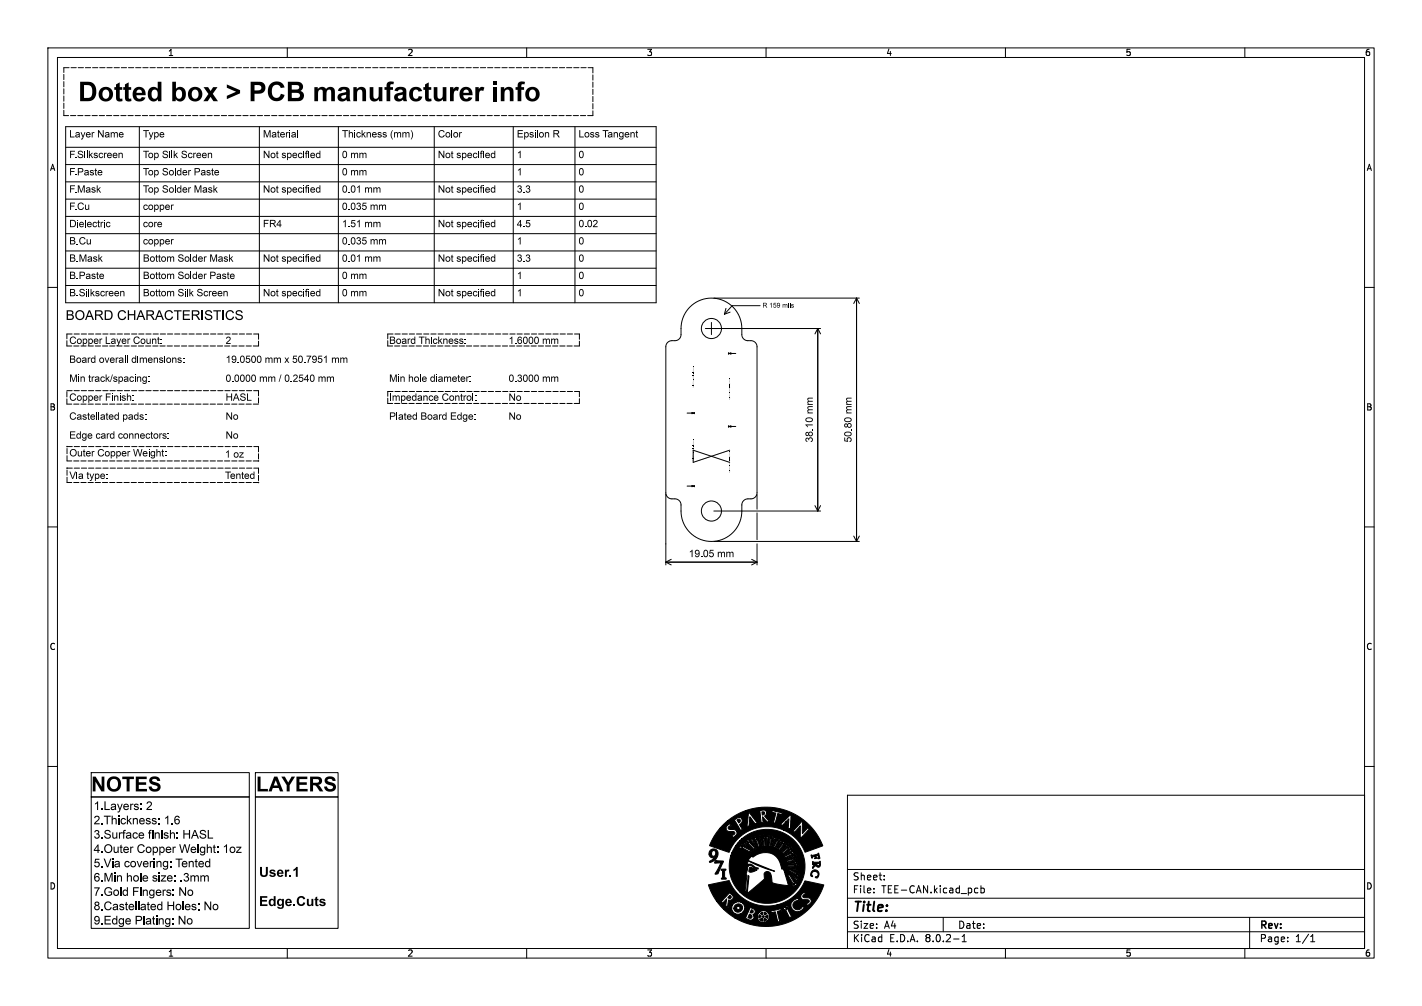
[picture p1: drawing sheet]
<svg xmlns="http://www.w3.org/2000/svg" width="297mm" height="210mm" viewBox="0 0 297 210" stroke-linecap="round" stroke-linejoin="round" font-family="sans-serif">
<defs><g id="words">
<text font-size="5.6" x="16.3" y="23.4">Dotted box &gt; PCB manufacturer info</text>
<g font-size="4.2">
<text x="19" y="165.7">NOTES</text>
<text x="53.5" y="165.7">LAYERS</text>
</g>
<g font-size="2.8">
<text x="54.1" y="183.4">User.1</text>
<text x="54.1" y="189.5">Edge.Cuts</text>
<text x="178" y="190.9">Title:</text>
</g>
<g font-size="2.5">
<text x="19.6" y="169.4">1.Layers: 2</text>
<text x="19.6" y="172.4">2.Thickness: 1.6</text>
<text x="19.6" y="175.4">3.Surface finish: HASL</text>
<text x="19.6" y="178.4">4.Outer Copper Weight: 1oz</text>
<text x="19.6" y="181.3">5.Via covering: Tented</text>
<text x="19.6" y="184.3">6.Min hole size: .3mm</text>
<text x="19.6" y="187.3">7.Gold Fingers: No</text>
<text x="19.6" y="190.3">8.Castellated Holes: No</text>
<text x="19.6" y="193.3">9.Edge Plating: No</text>
</g>
<g font-size="2.1">
<text x="14.5" y="29.6">Layer Name</text>
<text x="29.9" y="29.6">Type</text>
<text x="54.9" y="29.6">Material</text>
<text x="71.4" y="29.6">Thickness (mm)</text>
<text x="91.5" y="29.6">Color</text>
<text x="108" y="29.6">Epsilon R</text>
<text x="120.8" y="29.6">Loss Tangent</text>
<text x="14.5" y="33.9">F.Silkscreen</text>
<text x="29.9" y="33.9">Top Silk Screen</text>
<text x="54.9" y="33.9">Not specified</text>
<text x="71.4" y="33.9">0 mm</text>
<text x="91.5" y="33.9">Not specified</text>
<text x="54.9" y="41.1">Not specified</text>
<text x="71.4" y="37.5">0 mm</text>
<text x="91.5" y="41.1">Not specified</text>
<text x="14.5" y="48.3">Dielectric</text>
<text x="91.5" y="48.3">Not specified</text>
<text x="54.9" y="55.5">Not specified</text>
<text x="71.4" y="59.1">0 mm</text>
<text x="91.5" y="55.5">Not specified</text>
<text x="14.5" y="62.7">B.Silkscreen</text>
<text x="54.9" y="62.7">Not specified</text>
<text x="71.4" y="62.7">0 mm</text>
<text x="91.5" y="62.7">Not specified</text>
<text x="14.5" y="72.7">Copper Layer Count:</text>
<text x="14.5" y="76.6">Board overall dimensions:</text>
<text x="47.1" y="72.7">2</text>
<text x="81.3" y="72.7">Board Thickness:</text>
<text x="106.2" y="72.7">1.6000 mm</text>
<text x="14.5" y="80.6">Min track/spacing:</text>
<text x="81.3" y="80.6">Min hole diameter:</text>
<text x="14.5" y="88.5">Castellated pads:</text>
<text x="14.5" y="84.5">Copper Finish:</text>
<text x="47.1" y="84.5">HASL</text>
<text x="81.3" y="84.5">Impedance Control:</text>
<text x="106.2" y="84.5">No</text>
<text x="14.5" y="92.4">Edge card connectors:</text>
<text x="14.5" y="95.5">Outer Copper Weight:</text>
<text x="47" y="95.8">1 oz</text>
<text x="170.3" y="92.4" transform="rotate(-90 170.3 92.4)">38.10 mm</text>
<text x="178.4" y="92.4" transform="rotate(-90 178.4 92.4)">50.80 mm</text>
<text x="14.5" y="100.2">Via type:</text>
<text x="47" y="100.2">Tented</text>
<text x="143.8" y="116.9">19.05 mm</text>
<text x="178" y="184">Sheet:</text>
<text x="178" y="186.7">File:</text>
<text x="184.1" y="186.7">TEE-CAN.kicad_pcb</text>
<text x="178" y="196.9">KiCad</text>
<text x="178" y="194.1">Size:</text>
<text x="184.7" y="194.1">A4</text>
<text x="185.7" y="196.9">E.D.A.</text>
<text x="193.3" y="196.9">8.0.2-1</text>
<text x="200" y="194.1">Date:</text>
<text x="263" y="194.3">Rev:</text>
<text x="263" y="196.9">Page:</text>
<text x="270.5" y="196.9">1/1</text>
</g>
<g font-size="1.8">
<text x="35" y="11.9">1</text>
<text x="85" y="11.9">2</text>
<text x="135" y="11.9">3</text>
<text x="185" y="11.9">4</text>
<text x="235" y="11.9">5</text>
<text x="285" y="11.9">6</text>
<text x="10.3" y="35.9">A</text>
<text x="285.4" y="35.9">A</text>
<text x="10.3" y="85.9">B</text>
<text x="285.3" y="85.9">B</text>
<text x="10.3" y="135.9">C</text>
<text x="285.3" y="135.9">C</text>
<text x="10.3" y="185.9">D</text>
<text x="285.3" y="185.9">D</text>
<text x="35" y="199.9">1</text>
<text x="85" y="199.9">2</text>
<text x="135" y="199.9">3</text>
<text x="185" y="199.9">4</text>
<text x="235" y="199.9">5</text>
<text x="285" y="199.9">6</text>
</g>
<text font-size="1.4" x="159.3" y="64.6">R 159 mils</text>
</g></defs>
<g fill="none" stroke="#000" stroke-width=".21">
<path d="M10 10h277v190h-277zM12 12h273v186h-273zM13.3 15.5v1.1M13.3 17v1.1M13.3 18.5v1.1M14.4 14.1h-1.1v1M14.8 14.1h1.1M16.3 14.1h1.1M17.8 14.1h1.1M19.3 14.1h1.1M20.8 14.1h1.1M22.3 14.1h1.1"/>
<path d="M23.8 14.1h1.1M25.3 14.1h1.1M26.8 14.1h1.1M28.3 14.1h1.1M29.8 14.1h1.1M31.3 14.1h1.1M32.8 14.1h1.1M34.3 14.1h1.1M35.8 14.1h1.1M37.3 14.1h1.1M38.8 14.1h1.1M40.3 14.1h1.1"/>
<path d="M41.8 14.1h1.1M43.3 14.1h1.1M44.8 14.1h1.1M46.3 14.1h1.1M47.8 14.1h1.1M49.3 14.1h1.1M50.8 14.1h1.1M52.3 14.1h1.1M53.8 14.1h1.1M55.3 14.1h1.1M56.8 14.1h1.1M58.3 14.1h1.1"/>
<path d="M59.8 14.1h1.1M60 10v2M61.3 14.1h1.1M62.8 14.1h1.1M64.3 14.1h1.1M65.8 14.1h1.1M67.3 14.1h1.1M68.8 14.1h1.1M70.3 14.1h1.1M71.8 14.1h1.1M73.3 14.1h1.1M74.8 14.1h1.1"/>
<path d="M76.3 14.1h1.1M77.8 14.1h1.1M79.3 14.1h1.1M80.8 14.1h1.1M82.3 14.1h1.1M83.8 14.1h1.1M85.3 14.1h1.1M86.8 14.1h1.1M88.3 14.1h1.1M89.8 14.1h1.1M91.3 14.1h1.1M92.8 14.1h1.1"/>
<path d="M94.3 14.1h1.1M95.8 14.1h1.1M97.3 14.1h1.1M98.8 14.1h1.1M100.3 14.1h1.1M101.8 14.1h1.1M103.3 14.1h1.1M104.8 14.1h1.1M106.3 14.1h1.1M107.8 14.1h1.1M109.3 14.1h1.1M110 10v2"/>
<path d="M110.8 14.1h1.1M112.3 14.1h1.1M113.8 14.1h1.1M115.3 14.1h1.1M116.8 14.1h1.1M118.3 14.1h1.1M119.8 14.1h1.1M121.3 14.1h1.1M122.8 14.1h1v1.1M123.8 15.6v1.1M123.8 17.1v1.1M123.8 18.6v1.1"/>
<path d="M160 10v2M210 10v2M260 10v2M13.3 23v1.1h1M13.3 20v1.1M13.3 21.5v1.1M13.7 30.8h123.3M13.7 34.4h123.3M13.7 26.4h123.3v36.8h-123.3zM13.7 38h123.3M14.7 24.1h1.1M29.1 26.4v36.8"/>
<path d="M54.2 26.4v36.8M70.7 26.4v36.8M90.7 26.4v36.8M107.2 26.4v36.8M113.7 24.1h1.1M115.2 24.1h1.1M116.7 24.1h1.1M118.2 24.1h1.1M119.7 24.1h1.1M120.1 26.4v36.8M121.2 24.1h1.1M123.8 20.1v1.1"/>
<path d="M123.8 21.6v1.1M123.8 23.1v1h-1.1M10 60h2M13.7 56h123.3M13.7 52.4h123.3M13.7 45.2h123.3M13.7 41.6h123.3M13.7 48.8h123.3M13.7 59.6h123.3M285 60h2M15.1 69.7h-1.1v1M15.5 69.7h1.1"/>
<path d="M17 69.7h1.1M18.5 69.7h1.1M20 69.7h1.1M21.5 69.7h1.1M23 69.7h1.1M24.5 69.7h1.1M26 69.7h1.1M27.5 69.7h1.1M29 69.7h1.1M30.5 69.7h1.1M32 69.7h1.1M33.4 72.2h1.1"/>
<path d="M33.5 69.7h1.1M34.9 72.2h1.1M35 69.7h1.1M36.4 72.2h1.1M36.5 69.7h1.1M37.9 72.2h1.1M38 69.7h1.1M39.4 72.2h1.1M39.5 69.7h1.1M40.9 72.2h1.1M41 69.7h1.1M42.4 72.2h1.1"/>
<path d="M42.5 69.7h1.1M43.9 72.2h1.1M44 69.7h1.1M45.4 72.2h1.1M45.5 69.7h1.1M47 69.7h1.1M48.4 72.2h1.1M48.5 69.7h1.1M49.9 72.2h1.1M50 69.7h1.1M51.4 72.2h1.1M51.5 69.7h1.1"/>
<path d="M53 69.7h1v1.1M54 71.2v1h-1.1M82.1 69.7h-1.1v1M82.5 69.7h1.1M84 69.7h1.1M85.5 69.7h1.1M87 69.7h1.1M88.5 69.7h1.1M90 69.7h1.1M91.5 69.7h1.1M93 69.7h1.1M94.5 69.7h1.1"/>
<path d="M96 69.7h1.1M97.4 72.2h1.1M97.5 69.7h1.1M98.9 72.2h1.1M99 69.7h1.1M100.4 72.2h1.1M100.5 69.7h1.1M101.9 72.2h1.1M102 69.7h1.1M103.4 72.2h1.1M103.5 69.7h1.1M104.9 72.2h1.1"/>
<path d="M105 69.7h1.1M106.5 69.7h1.1M108 69.7h1.1M109.5 69.7h1.1M111 69.7h1.1M112.5 69.7h1.1M114 69.7h1.1M115.5 69.7h1.1M116.9 72.2h1.1M117 69.7h1.1M118.4 72.2h1.1M118.5 69.7h1.1"/>
<path d="M120 69.7h1v1.1M121 71.2v1h-1.1M144.1 64.1a6.4 6.4 0 0 1 6.9-1.4 6.4 6.4 0 0 1 3.9 5.9v1.3a1.27 1.27 0 0 0 1.3 1.2h.6a1.27 1.27 0 0 1 1.3 1.3v30.5a1.27 1.27 0 0 1-1.3 1.2h-.6a1.27 1.27 0 0 0-1.3 1.3 6.4 6.4 0 0 1-3 6.7 6.4 6.4 0 0 1-7.4-.6 7 7 0 0 1-2.3-6.3 1.27 1.27 0 0 0-1.2-1.1h-.7a1.27 1.27 0 0 1-1.2-1.2v-30.5a1.27 1.27 0 0 1 1.2-1.3h.7a1.27 1.27 0 0 0 1.2-1.2 6.9 6.9 0 0 1 1.9-5.8zM147.3 68.6h24.1M148.6 67.3v2.6M149.1 62.2h30.4M151.6 64.4l-.3 1.2M152.1 73.7v.2l.6-.2v.2zM152.4 73.8h1.3M152.5 65.2l-1.2 .4M158.8 63.8h-5.9l-1.6 1.8M170.8 68.6v38.1"/>
<path d="M170.8 68.6l.6 1.1M170.8 68.6l-.6 1.1M178.9 62.2v50.8M178.9 62.2l.6 1.2M178.9 62.2l-.6 1.2M14 81.8v1.1M14 97.7h1.1M15.5 97.7h1.1M17 97.7h1.1M18.5 97.7h1.1M20 97.7h1.1M21.5 97.7h1.1"/>
<path d="M23 97.7h1.1M24.5 97.7h1.1M26 97.7h1.1M27.5 97.7h1.1M28.9 84.4h1.1M29 97.7h1.1M30.4 84.4h1.1M30.5 97.7h1.1M31.9 84.4h1.1M32 81.6h1.1M32 97.7h1.1M33.4 84.4h1.1"/>
<path d="M33.5 81.6h1.1M33.5 97.7h1.1M34.9 84.4h1.1M34.9 96.2h1.1M35 81.6h1.1M35 97.7h1.1M35 93.2h1.1M36.4 84.4h1.1M36.4 96.2h1.1M36.5 81.6h1.1M36.5 97.7h1.1M36.5 93.2h1.1"/>
<path d="M37.9 84.4h1.1M37.9 96.2h1.1M38 81.6h1.1M38 97.7h1.1M38 93.2h1.1M39.4 84.4h1.1M39.4 96.2h1.1M39.5 81.6h1.1M39.5 97.7h1.1M39.5 93.2h1.1M40.9 84.4h1.1M40.9 96.2h1.1"/>
<path d="M41 81.6h1.1M41 97.7h1.1M41 93.2h1.1M42.4 84.4h1.1M42.4 96.2h1.1M42.5 81.6h1.1M42.5 97.7h1.1M42.5 93.2h1.1M43.9 84.4h1.1M43.9 96.2h1.1M44 81.6h1.1M44 97.7h1.1"/>
<path d="M44 93.2h1.1M45.4 84.4h1.1M45.4 96.2h1.1M45.5 81.6h1.1M45.5 97.7h1.1M45.5 93.2h1.1M47 81.6h1.1M47 97.7h1.1M47 93.2h1.1M48.5 81.6h1.1M48.5 97.7h1.1M48.5 93.2h1.1"/>
<path d="M50 81.6h1.1M50 97.7h1.1M50 93.2h1.1M51.4 96.2h1.1M51.5 81.6h1.1M51.5 97.7h1.1M51.5 93.2h1.1M52.9 84.4h1.1M52.9 96.2h1.1M53 81.6h1v1.1M53 93.2h1v1.1M53 97.7h1v1.1"/>
<path d="M54 83.1v1.1M54 94.7v1.1M82.1 81.7h-1.1v1M82.5 81.7h1.1M84 81.7h1.1M85.5 81.7h1.1M87 81.7h1.1M88.5 81.7h1.1M90 81.7h1.1M91.5 81.7h1.1M93 81.7h1.1M94.5 81.7h1.1"/>
<path d="M96 81.7h1.1M97.5 81.7h1.1M99 81.7h1.1M100.4 84.2h1.1M100.5 81.7h1.1M101.9 84.2h1.1M102 81.7h1.1M103.4 84.2h1.1M103.5 81.7h1.1M104.9 84.2h1.1M105 81.7h1.1M106.5 81.7h1.1"/>
<path d="M108 81.7h1.1M109.4 84.2h1.1M109.5 81.7h1.1M110.9 84.2h1.1M111 81.7h1.1M112.4 84.2h1.1M112.5 81.7h1.1M113.9 84.2h1.1M114 81.7h1.1M115.4 84.2h1.1M115.5 81.7h1.1M116.9 84.2h1.1"/>
<path d="M117 81.7h1.1M118.4 84.2h1.1M118.5 81.7h1.1M120 81.7h1v1.1M121 83.2v1h-1.1M143.5 86.2h1.3M144.5 86.1v.3l.5-.3v.3zM152.1 88.9v.3l.6-.3v.3zM152.4 94l-7.6 2.5v-2.5l7.6 2.5M152.4 89h1.3M10 110h2M22.9 100.7h1.1"/>
<path d="M24.4 100.7h1.1M25.9 100.7h1.1M27.4 100.7h1.1M28.9 100.7h1.1M30.4 100.7h1.1M31.9 100.7h1.1M33.4 100.7h1.1M34.9 100.7h1.1M36.4 100.7h1.1M37.9 100.7h1.1M39.4 100.7h1.1M40.9 100.7h1.1"/>
<path d="M42.4 100.7h1.1M43.9 100.7h1.1M45.4 100.7h1.1M139.1 103.1v14.8M139.1 117.3h19M139.1 117.3l1.1 .6M140.2 116.8l-1.1 .5M143.5 101.5h1.3M144.5 101.3v.3l.5-.3v.3zM149.1 113h30.4M149.1 106.7h22.3M157 116.8l1.1 .5"/>
<path d="M158.1 103.3v3M158.1 107.1v5.5M158.1 113.5v4.4M158.1 117.3l-1.1 .6M170.2 105.6l.6 1.1M171.4 105.6l-.6 1.1M178.3 111.9l.6 1.1M179.5 111.9l-.6 1.1M285 110h2M10 160h2M285 160h2M19 166.4h33.1v27.4h-33.1z"/>
<path d="M19 161.3h33.1v5.1h-33.1zM53.3 161.3h17.3v5.1h-17.3zM53.3 166.4h17.3v27.4h-17.3zM177 166h108v32h-108zM60 198v2M110 198v2M160 198v2M177 194.5h108M177 191.5h108M177 187.5h108M177 181.5h108M182.5 186.3v.1"/>
<path d="M182.5 185.5v.1M184.7 183.6v.1M184.7 182.8v.1M197 191.5v3M199.2 196h1.1M201 196.6h.8M201 195.5l.4-.4v1.5M203.8 185.4l.4 .1M204.2 186.3l-.4 .1M204.9 185.5l.4-.1 .3 .3-.1 .6h-.6M204.9 184.9v1.5M210 198v2"/>
<path d="M260 198v2M261 191.5v6.5M269 196.5v.1M269 195.7v.1M273.7 196.6h.9M273.7 195.5l.5-.4v1.5"/>
<circle cx="148.6" cy="68.6" r="2.1"/>
<circle cx="148.6" cy="106.7" r="2.1"/>
</g>
<g fill="#000" stroke="#000" stroke-width=".21">
<path d="M148.3 177.5a1.01 1.01 0 0 1 1.4 0 1.01 1.01 0 0 1 .1 1.4 1.54 1.54 0 0 1-1.6 1.1v-.2l1-.7a.86 .86 0 0 1-1.1-.8h.5a.47 .47 0 0 0 .6 .4 .47 .47 0 0 0 .3-.7 .48 .48 0 0 0-.6-.4 .48 .48 0 0 0-.3 .7h-.5zM149.5 179.6l1.2 .1a.28 .28 0 0 1 .4 .1 .28 .28 0 0 1-.2 .4l-.7 1.6a.65 .65 0 0 1-.8 .7l1.2-2.4-.9 .1a.29 .29 0 0 1-.5-.1 .29 .29 0 0 1 .2-.4zM153.9 171.2a.37 .37 0 0 1 .7 0 .37 .37 0 0 1-.4 .5zM154.9 176.6l.2 .2-.2-.2 .2 .2-.2-.2h.1l.1 .2-.2 .1zM156.2 175.8h.2l-.1 .2-.2-.1h.2l-.2-.1 .2 .1zM158 175.1h.1v.2h-.1l.1-.1v-.1l-.2 .2zM159.1 169.5h.1a.33 .33 0 0 1 .5 .1 .33 .33 0 0 1-.2 .5h-.3zM159.3 174.9l.2 .1-.1-.1 .1 .1-.1-.2h.1l.1 .2h-.2zM151 172.3l.9-.9h1.2a.81 .81 0 0 1 .8 .7l.4 .6a.46 .46 0 0 1 .1 .7l.9-.4-.1-.1-.2 .1-.4-.6h1.3v.1l.8-.2-.2-.1v-.8l.5 .1a.16 .16 0 0 0 0-.3 .16 .16 0 0 0-.3 0l-.2 .2 .1-.9 .7 .9a.39 .39 0 0 1 .2 .7h5.4l.8 .3-.1-.3 .4-.4 .5 .1-.1-.3-.4 .2 .8-.8-.1 1.7-.3 .1 .8 .4-.1-.4 .1-1.7a.69 .69 0 0 0-.2-.9l-2.1 2h-5.4l.6-.2h4h-4h.2v-.2h-.3l-1.3-1.9a.21 .21 0 0 0-.4-.1 .21 .21 0 0 0 0 .3l-.3 2.3-1.4 .1a.22 .22 0 0 1-.1-.3 .22 .22 0 0 1 .2-.2l.3-.3v-.4a.71 .71 0 0 0-.6-.6 .71 .71 0 0 0-.7 .4l-.6 .4h-1.2l2.1-1.4 1.8-.8h2.7v.2h.2l.3 2.1-.3 .2 .9-.1-.2-.1-.2-1 1 1.1 .6-.1-.8-.8a.32 .32 0 0 1-.3-.3 .32 .32 0 0 1 .3-.3l.1-.5 1.9 .1-.3 1.5a.24 .24 0 0 1-.1 .3 .24 .24 0 0 1-.3 0l.1 .2 .7 .2 .1-.2a.27 .27 0 0 1-.2-.2 .27 .27 0 0 1 .1-.3l.4-1.4 .6 .2-.1 .1a.39 .39 0 0 0 .4-.5l-1-.1-1-.4-.2 .5h-1.1a.83 .83 0 0 0-1.3-.4h-3l.4-.1a12.7 12.7 0 0 1 15.7 7.5l-3.8 1.3a8.4 8.4 0 0 0-4.4-4.6h1.8l.7 .5-.1-.2 1.1-1.2-.1 2.5h.2l1.1-1.2a.55 .55 0 0 1 .8-.4l-.6-.7-.2 .2 .2 .2-1 1 .1-2.2a.51 .51 0 0 0-.7-.4l.2 .3-.1 .3-1.3 1.3-.2-.1-.1 .1a6 6 0 0 1-3.1-.4l-2.1-.3a8.7 8.7 0 0 0-8.1 5.3l-4-1.4a12.2 12.2 0 0 1 2.2-3.6h1.2l.4 .6 .8 .1a.44 .44 0 0 1 .7 .4 .44 .44 0 0 1-.7 .3l.2 .3a.17 .17 0 0 0 .1 .2 .17 .17 0 0 0 .2-.1l.1-.1a.86 .86 0 0 0 .5-1l-.5-.4h-.5a.48 .48 0 0 1-.6 0 .48 .48 0 0 1-.1-.6l.5-.2-.3-.5-.6 .5-.2 .5h-1.2zM154.5 175.5l.4-.3h1.8l1.3 1.9 .2-.2 3.6 .1 .9-1.6a.38 .38 0 0 0 .1-.6l-.1 .3h-.2v-.3l-.3 .3v.5l-.6 1.3h-3.4l-1.1-2h.4l.4 .5 .6 1.5h2.8l.8-2-.1-.3a.16 .16 0 0 1 0 .2 .16 .16 0 0 1-.2 0 .16 .16 0 0 1 0-.2l-.7 2.2h-2.4l-.5-1.3 .1-.6-.3-.3h.4l.2 .4 .5 1.8 .2-.1-.4-1.9h.3l.2 .4 .2 1.5 1.2 .1 .3-1.5 .2-.4-.1-.5-.1 .3-.2-.1 .1-.3a.62 .62 0 0 0-.2 .9l-.2 1.5h-.8l-.2-1.6 .2-.5h.2l.1 .3v1.8h.2l.1-2.3a.18 .18 0 0 1-.2 .2 .18 .18 0 0 1-.1-.3l-.1 .3h-.2l-.3-.3 .1 .2-.2 .1-.2-.2v.4h-.3l-.2-.4v.3l-.2-.1h-.5l-.1 .3h-.1l-.1-.3-.2 .3h-.5a.18 .18 0 0 1 0 .3 .18 .18 0 0 1-.2 0 .18 .18 0 0 1-.1-.2v.2h-1.8a7.8 7.8 0 0 1 11.2 .4 7.8 7.8 0 0 1-.8 11.2 8.1 8.1 0 0 1-10.7-.5h1l.3-.3 .4-3.2 .1 .1-.3 3.6 3.2-2.7a.76 .76 0 0 0 .3-1.1 .74 .74 0 0 1 .7-.8 .74 .74 0 0 1 .8 .8l.2 1.4a6.7 6.7 0 0 0 3.3 .8l-.6-2.3h.5l1 1.7 .1 .6 .4 .3v-.3l.2-.1 .1 .3a.55 .55 0 0 0 .1-.6 .55 .55 0 0 0-.5-.3l-1.1-1.7-.8 .1-.1-.5h.6l.4 .2 1.4 1.6h.3a.17 .17 0 0 1-.2-.1 .17 .17 0 0 1 .1-.2 .17 .17 0 0 1 .2 .1l-1.6-1.4-.2-.4h-.3l.2 .1-.1 .2-.8-.1-.2-.5h.9l1.5 .9a.49 .49 0 0 0 .3 .4 .49 .49 0 0 0 .5-.1l-.2-.1v-.1h.3l-.3-.3-.5-.1-1.4-.7-.2 .1h-.9v-.2a.44 .44 0 0 1-.6-.5 3.5 3.5 0 0 0-5.8-2l-.4-.1-.7 .8 5.6 2.3-3.2-1.1-2.4-1.2v1a1.03 1.03 0 0 1 1.5 .4l.7 .2v.2l-.6-.1-.6-.4a.54 .54 0 0 0-.9-.1h-.1l-.4 1.8 .2 .1-.4 3.6h-1a7.6 7.6 0 0 1-2-7.7l4.6 .1a6 6 0 0 1 3-1 3.7 3.7 0 0 1 3.3 3.5l-.1-.6h.4l.1 .4 .1-.1a.35 .35 0 0 0-.1-.4 .35 .35 0 0 0-.5 0l-.1-.2a.3 .3 0 0 1-.1-.4 .3 .3 0 0 1 .4-.1l.1 .3h.1a.37 .37 0 0 0-.2-.5 .37 .37 0 0 0-.4 .2l-.3-.4a.22 .22 0 0 1 0-.3 .22 .22 0 0 1 .4 .1l.1 .1h.1l-.2-.5-.6 .2-.1-.1a.32 .32 0 0 1-.3-.3 .32 .32 0 0 1 .3-.3l.2 .2h.2l-.4-.4-.2 .2a.5 .5 0 0 1-.8-.2 .24 .24 0 0 1 .1-.4 .24 .24 0 0 1 .4 .2h.1a.42 .42 0 0 0-.6-.4 .36 .36 0 0 1-.1 .4 .36 .36 0 0 1-.5 0 .3 .3 0 0 1-.3-.2 .3 .3 0 0 1 0-.3h.5l-.7-.2v.5h-.5a.33 .33 0 0 1-.4 0 .33 .33 0 0 1-.1-.4h.5v-.1h-.3a.25 .25 0 0 0-.4 .1 .25 .25 0 0 0 .1 .4l-1 .2-.1-.3 .5-.2-.3 .1a.25 .25 0 0 0-.3 .1 .25 .25 0 0 0 .1 .3l-.8 .5-.2-.3 .4-.4-.5 .3v.1a.26 .26 0 0 1 .2 .3 .26 .26 0 0 1-.2 .2h-4.6l.3-.6h3.8l.4 .5 .1-.1a.33 .33 0 0 1-.2-.4 .33 .33 0 0 1 .4-.2 .28 .28 0 0 1 .3-.2 .28 .28 0 0 1 .2 .3 .28 .28 0 0 1-.4 .2h.2a.33 .33 0 0 0 .4-.2 .33 .33 0 0 0-.2-.4l.6-.2a.27 .27 0 0 1 .4-.1 .27 .27 0 0 1 0 .4 .27 .27 0 0 1-.3 .1h.3a.3 .3 0 0 0 .3-.2 .3 .3 0 0 0-.1-.4h1.1v.4h-.5h.7v-.4l1 .2a.33 .33 0 0 1-.2 .4 .33 .33 0 0 1-.4-.2l.6 .3 .2-.5 .6 .3a.25 .25 0 0 1 .2 .2 .25 .25 0 0 1-.2 .3l-.4-.1a.42 .42 0 0 0 .4 .3 .42 .42 0 0 0 .4-.4l.6 .7-.4 .2-.3-.3a.36 .36 0 0 0 .3 .4 .36 .36 0 0 0 .4-.2h.1l.4 .7a.45 .45 0 0 1-.7-.2l.1 .2a.41 .41 0 0 0 .7 0l.1 .6a.22 .22 0 0 1-.1 .3 .22 .22 0 0 1-.3-.2l-.1-.1a.37 .37 0 0 0 .2 .4 .37 .37 0 0 0 .4-.1l.1 .4a.29 .29 0 0 1 .1 .4 .29 .29 0 0 1-.5 0l-.1-.4 .1 .5 .8-.1v.1l2 .5 .2-.1-.3-.1 .2-.2-.1-.1-2.2-.1-.1-.5h.3v.2h1.4l.4 .2 .3-.1-.2-.2 .1-.1 .2 .1a.45 .45 0 0 0-.4-.3 .45 .45 0 0 0-.4 .2h-1.7l-.1-.4h.3a.64 .64 0 0 0 .8 0h1.3l-.1-.3h.3l-.3-.1-.5 .1-1.8 .3-.1-.5h.3v.3l1.6-.4a.43 .43 0 0 0 .4 .1 .43 .43 0 0 0 .3-.4 .18 .18 0 0 1-.2 .1 .18 .18 0 0 1-.2-.1l.3-.2-.5-.1-.4 .4-1.3 .3h-.3l-.2-.4h.3l.1 .2 1.9-.6 .2-.2h-.3l.1-.3-2 .9h-.3l-.3-.5h.3l.2 .2 1.2-.6h.6l.3-.3h-.4v-.1l.3-.2a.77 .77 0 0 0-1 .4l-1.2 .6h-.3l-.2-.4 .4 .2 1.8-1.1a.16 .16 0 0 1-.2-.1 .16 .16 0 0 1 .2-.2h-.3l-1.6 1.2h-.3l-.4-.4h.4l.1 .2 1.3-1a.44 .44 0 0 0 .4-.1 .44 .44 0 0 0 .1-.4l-.2 .2-.1-.1 .1-.3-.4 .2-.2 .4-1.1 .9h-.4l-.4-.3 .6 .1 1.5-1.4v-.3l-.2 .2v-.3l-.1 .1-1.4 1.6h-.4l-.5-.3h.5l.2 .1 .8-1 .5-.3 .1-.4-.3 .1-.1-.1 .2-.2a.52 .52 0 0 0-.5 .6l-.9 1.2-1.2-.3 1 .1 1.2-1.7v-.1h-.3v-.2l-.2 .1-.9 1.8h-.8a5.8 5.8 0 0 0-4.6 .9h-3.8l.7-1.4h.7l.3 .4a1.47 1.47 0 0 1 1.3 .5l.6 .3 .4-.2-1.5-.8-.4-.4-.5-.1 .2 .3a.22 .22 0 0 1-.2 .1 .22 .22 0 0 1-.2-.2l-.7 .1 .4-.5h1.1l1.9 1.4 .2-.1-1.7-1.6h-.3l.3 .2-.1 .1h-1.4l.4-.5h1.3l.2 .4 .5 .2 1.1 1.1 .3-.1-1.3-1.3a.52 .52 0 0 0-.1-.6 .52 .52 0 0 0-.6 0 .22 .22 0 0 1 .3 .1 .22 .22 0 0 1-.1 .3zM161 174.9h.1v.2h-.1l.1-.2-.1 .2 .1-.2-.2 .1zM162.3 175.2h.2v.2h-.2l.2-.1-.1-.1-.1 .2z"/>
<path d="M163.5 176.1l.2-.1 .1 .2-.2 .1 .2-.2-.2 .1 .1-.1zM164.6 176.9h.2l-.1 .2 .1-.2-.2 .1 .1-.1-.1 .1zM165.4 178.1h.2v.2h-.2l.2-.1zM165.9 179.3l.1-.1 .1 .2-.2 .1 .2-.2-.2 .1 .1-.1-.1 .1 .1-.1zM169.4 178.5h.6a.96 .96 0 0 0 .9-.4l.3 .8a.22 .22 0 0 1 0 .3 .22 .22 0 0 1-.3 .1v-.2a.31 .31 0 0 0 0-.5 .31 .31 0 0 0-.5 .1l.3 .4-.5 .2-.1-.2a.2 .2 0 0 0 .1-.3 .2 .2 0 0 0-.3 0l-.3 .3zM169.7 179.9l1 .1 .6-.2a.93 .93 0 0 1-.4 1.2h-.1a.55 .55 0 0 0-.6-.2 .55 .55 0 0 0-.4 .5 .77 .77 0 0 1 .6-1h-.4l-.2 .2-.1-.2h.9a.32 .32 0 0 0 .2 .5 .32 .32 0 0 0 .3-.5h-1.4zM150.6 181.5l.7-.1a.19 .19 0 0 1 .3 .2 .19 .19 0 0 1-.2 .2l-.1 .8a.51 .51 0 0 0 .4 .8l-.1 .1h-.7a.2 .2 0 0 1-.2-.1 .2 .2 0 0 1 .2-.2v-.9a.45 .45 0 0 0-.3-.7zM148 184.7l2.7-.6a2.25 2.25 0 0 1 1.6-.2 8.5 8.5 0 0 0 10 5h2.9l.1 .6 .4 .7h.3a1.34 1.34 0 0 0 1.8-.9l-.1-.2-.4 .6a.99 .99 0 0 1-1.6-.4 .99 .99 0 0 1 1-1.3l.2 .1a.43 .43 0 0 0-.3-.6 .43 .43 0 0 0-.5 .3l-.7 .6-.2 .5h-2.9h.1a8.5 8.5 0 0 0 3.3-1.7h1.5l.3 .5 .9 .1a.42 .42 0 0 1 .6 .4 .42 .42 0 0 1-.6 .3l.3 .6 .2-.3a.73 .73 0 0 0 .4-1.1l-.4-.3h-1.1a.42 .42 0 0 1 0-.6 .42 .42 0 0 1 .5-.1l-.4-.5-.5 .5-.2 .5h-1.5l.2-.2a9.5 9.5 0 0 0 2.2-3.1l3.9 .9a12.7 12.7 0 0 1-18.6 6.8h2.1l1.4 .5 .3-.1 .3-.7h.6l.1 .1-.1 .1 .2 .3-.1 .1h.1l.1 .3h.1v.2l.7 .3 .1-.1 .3 .1 .9-.5-.1-.1 .3-.2-.1-.1 .1-.1v-.3l.1-.1h-.1l.1-.1-.2-.1 .1-.3-.2-.2v-.2l-.2 .1 .1-.2-.5-.1-.1-.2h1.2l.2 .7 .7-.4 .4 1.6a.23 .23 0 0 1 .1 .3 .23 .23 0 0 1-.2 .2 .57 .57 0 0 0 .8-.1l.1-.2h-.3l-.3-1.2a.41 .41 0 0 1-.1-.6 .41 .41 0 0 1 .6-.1v.1a.34 .34 0 0 0 .2-.3 .34 .34 0 0 0-.1-.3h.5l.1 .1a.86 .86 0 0 1 .8 .9l.2 .5a.28 .28 0 0 0 .2 .4 .28 .28 0 0 0 .4-.2l-.4-.9a1.16 1.16 0 0 1-.2-1.3h-.1a.22 .22 0 0 0-.3-.2 .22 .22 0 0 0-.1 .4l-.3 .1v-.4l-.3 .6-.6-.1-.1 .1-1.6 .4h-2.3v.1l-.1-.1v.2l-.4 .1-.1 .3h-.1l-.2 .6h-.6l-.3-.4a.69 .69 0 0 0 .5-.8 .69 .69 0 0 0-.7-.5l-.5-.2 .1 .3-.2 .5-.6 1.3-.2-.1-.1 .2h-2.1l-2.2-1.8 1.7 .1 .1 .3-.2 .2 .4 .1v.3l.2-.1 .4 .1v.2l.4-.2 .2 .2 .1-.2 .3-.1 .2 .1a.36 .36 0 0 1 .4-.5v-.2l.3-.3a.28 .28 0 0 1-.2-.2 .28 .28 0 0 1 .2-.3 .28 .28 0 0 1-.3-.2 .28 .28 0 0 1 .2-.3 .31 .31 0 0 1-.4-.1 .31 .31 0 0 1-.1-.4 .28 .28 0 0 1-.4 .1 .28 .28 0 0 1-.1-.3 .34 .34 0 0 1-.4 .2 .34 .34 0 0 1-.3-.2 .3 .3 0 0 1-.2 .3 .3 .3 0 0 1-.3-.1v.2l-.2 .3-.3-.1a.31 .31 0 0 1 .1 .4 .31 .31 0 0 1-.4 .2 .3 .3 0 0 1 .3 .3 .3 .3 0 0 1-.3 .2h-1.4l-1.6-1.8h.9l.6 .6v-.3l.7-.7-.2 1.5 .5 .3-.1-.3 .1-.9a.27 .27 0 0 1 .1-.3 .27 .27 0 0 1 .4 0h.1a.71 .71 0 0 0 .4-.7 .71 .71 0 0 0-.5-.7l-.4-.2v.2l-1.4 1.6-1.2-.1-1.1-1.8zM152.4 186.9l.3 .3v.2a.39 .39 0 0 1-.7 0zM153.5 189a.9 .9 0 0 1 1.4 0 .9 .9 0 0 1-.1 1.3 .9 .9 0 0 1-1.3-.2l-.2-.5h.5l.4 .3 .3-.1v-.4a.37 .37 0 0 0-.4-.2 .37 .37 0 0 0-.3 .4h-.5zM156.5 190.8l.5 .3a.41 .41 0 0 1-.1 .6 .41 .41 0 0 1-.6-.1zM156.6 181.1h.3l1.2 .5-.1 .1a1.83 1.83 0 0 1-1.5 .3l-.1-.1z"/>
<path d="M156.9 189.9a.37 .37 0 0 1 .4 .5 .37 .37 0 0 1-.6 .2zM158.6 191l.4 .2v.2l-.5 .3zM158.6 191.9l.5-.2 .2 .2a.26 .26 0 0 1-.1 .5 .26 .26 0 0 1-.4-.3zM158.8 190.7l.5-.3v.5h-.1zM159.6 190.4l.6 .3-.2 .1a.25 .25 0 0 1-.3 .1 .25 .25 0 0 1-.1-.3zM159.6 191.8l.1-.1 .4 .2a.35 .35 0 0 1-.1 .4 .35 .35 0 0 1-.4 0zM159.9 191.2h.1a.25 .25 0 0 1 .4-.2 .25 .25 0 0 1 0 .4l-.1 .3-.4-.3zM164.2 189.6l.3-.1-.3 .3 .2-.3v.2v-.2l-.2 .3zM165.7 184.5l.1 .2 .1-.2h-.2l.2-.1v.3h-.2zM166 180.7h.2v.2l-.2-.1h.2zM166.3 182.4h.2v.1h-.2l.2-.1zM169.6 181.9a.86 .86 0 0 1 1.3 .1 .86 .86 0 0 1-.4 1.3l-.2-.2a.61 .61 0 0 0 .5-.7 .61 .61 0 0 0-.8-.4 .61 .61 0 0 0-.3 .8v.1a.3 .3 0 0 1-.4 0 .3 .3 0 0 1 0-.4z"/>
<circle cx="14" cy="97.7" r=".05"/>
<circle cx="54" cy="96.2" r=".05"/>
<circle cx="159.4" cy="191.3" r=".2"/>
<circle cx="164.7" cy="182.6" r=".1"/>
<circle cx="164.7" cy="181.6" r=".08"/>
</g>
<g fill="#000">
<path d="M16.7 17.1h1.5a2.01 2.01 0 0 1 1.8 2.9 1.56 1.56 0 0 1-1.7 1.1h-1.6v-.7h1.5a1.02 1.02 0 0 0 1.1-1.3 1.08 1.08 0 0 0-1.4-1.3h-.3v2.6h-.9zM24.2 17.6l.8-.4v1h.5v.6h-.5v1.4l.1 .4h.4l.1 .5a.89 .89 0 0 1-1.1 0 .89 .89 0 0 1-.3-1v-1.3h-.3v-.6h.3zM26.1 17.6l.8-.4v1h.5v.6h-.5v1.4l.1 .4h.4l.1 .5a.89 .89 0 0 1-1.1 0 .89 .89 0 0 1-.3-1v-1.3h-.4v-.6h.4zM36 17.1h.8v1.4a1.25 1.25 0 0 1 1.5-.1 1.25 1.25 0 0 1 .5 1.5 1.18 1.18 0 0 1-.7 1.2 1.18 1.18 0 0 1-1.4-.4v.4h-.7v-1.5h.7a.71 .71 0 0 0 .6 1 .71 .71 0 0 0 .7-.9 .7 .7 0 0 0-.6-1 .7 .7 0 0 0-.7 .9h-.7zM52.3 17.1h1.4a1.32 1.32 0 0 1 1.7 1.2 1.32 1.32 0 0 1-1.7 1.3h-.5v1.5h-.9v-2.2h1.3a.63 .63 0 0 0 .8-.2 .63 .63 0 0 0-.1-.9h-1.1v1.1h-.9zM56.5 17.6a1.74 1.74 0 0 1 2.9 .7l-.8 .1a.98 .98 0 0 0-1.2-.6 .98 .98 0 0 0-.6 1.2 .99 .99 0 0 0 .5 1.3 .99 .99 0 0 0 1.3-.4l.1-.3 .7 .2a1.84 1.84 0 0 1-2.3 1.2 1.84 1.84 0 0 1-1.1-2.4zM60.1 17.1h1.6a1.11 1.11 0 0 1 1.3 .3 1.11 1.11 0 0 1 0 1.4l-.3 .2a1.12 1.12 0 0 1 .7 1.4 1.12 1.12 0 0 1-1.3 .7h-2v-.7h1.6a.63 .63 0 0 0 .7 0 .63 .63 0 0 0 .2-.8l-.5-.2h-1.2v1h-.8v-1.7h1.4a.66 .66 0 0 0 .7 0 .66 .66 0 0 0 .3-.7 1.94 1.94 0 0 0-1.6-.2v.9h-.8zM80.9 17.2a1.4 1.4 0 0 1 1.4-.1l-.1 .5h-.6l-.1 .2v.4h.6v.6h-.6v2.3h-.8v-2.3h-.4v-.6h.4zM88.8 17.6l.7-.4v1h.6v.6h-.6v1.4l.1 .4h.5v.5a.89 .89 0 0 1-1 0 .89 .89 0 0 1-.3-1v-1.3h-.4v-.6h.4zM103 17.1h.8v.7h-.8zM108.3 17.2a1.4 1.4 0 0 1 1.4-.1l-.2 .5h-.5l-.1 .2v.4h.6v.6h-.6v2.3h-.8v-2.3h-.4v-.6h.4zM14.6 27.2h.2v1.3h.8v.2h-1z"/>
<path d="M14.6 31.5h1.1v.2h-.9v.4h.7v.2h-.7v.7h-.2zM14.6 35.1h1.1v.2h-.9v.4h.7v.2h-.7v.7h-.2zM15.7 36.4h.2v.2h-.2zM16.4 31.6a.6 .6 0 0 1 1 .3h-.2a.33 .33 0 0 0-.4-.3 .33 .33 0 0 0-.3 .4 .71 .71 0 0 1 .8 .8 .64 .64 0 0 1-.6 .2 .64 .64 0 0 1-.5-.5h.2a.39 .39 0 0 0 .4 .3 .39 .39 0 0 0 .4-.3l-.2-.1a.57 .57 0 0 1-.5-.2 .57 .57 0 0 1-.1-.6zM16.3 35.1h.5a.47 .47 0 0 1 .6 .4 .47 .47 0 0 1-.6 .5h-.3v.6h-.2v-.8h.6a.28 .28 0 0 0 .3-.3 .28 .28 0 0 0-.4-.2h-.3v.5h-.2zM17.6 31.5h.2v.2h-.2zM18.1 31.5h.2v1.5h-.2zM17.7 35.6a.47 .47 0 0 1 .5-.1 .47 .47 0 0 1 .3 .4l.1 .7-.2-.1a.43 .43 0 0 1-.5 .1 .43 .43 0 0 1-.3-.3l.5 .1 .2-.2v-.1l-.7 .2 .2-.3 .5-.1-.2-.2-.5 .1zM18 39.2a.47 .47 0 0 1 .5-.1 .47 .47 0 0 1 .4 .4v.7l-.2-.1a.43 .43 0 0 1-.4 .1 .43 .43 0 0 1-.4-.3l.5 .1 .3-.2v-.1l-.8 .2 .2-.3 .6-.1-.2-.2-.5 .1zM18.6 31.5h.2v.8l.4-.4h.2l-.4 .4 .5 .7h-.3l-.3-.6-.1 .6h-.2zM18.8 35.6l.5-.1 .3 .3-.5-.1-.1 .1a.49 .49 0 0 1 .5 .2 .49 .49 0 0 1 0 .5l-.5 .1-.3-.3 .3 .1a.24 .24 0 0 0 .3 .1 .24 .24 0 0 0 .1-.3 .24 .24 0 0 0-.3-.1l-.3-.1zM19.2 39.2l.5-.1 .2 .3-.5-.1-.1 .1a.49 .49 0 0 1 .5 .2 .49 .49 0 0 1 .1 .5l-.5 .1-.3-.3 .2 .1a.24 .24 0 0 0 .4 .1 .24 .24 0 0 0 .1-.3 .24 .24 0 0 0-.4-.1l-.2-.1z"/>
<path d="M19.9 35.2l.2-.1v.4h.2v.2h-.2v.6l.2 .3-.4-.1v-.8h-.1zM20.5 27.2h.2l.8 1.1v-1.1h.2v1.5h-.3l-.7-1.2v1.2h-.2zM20.5 35.6a.51 .51 0 0 1 .6-.1 .51 .51 0 0 1 .3 .6h-.8l.2 .3 .6-.1a.53 .53 0 0 1-.7 .3 .53 .53 0 0 1-.3-.7h.8l-.3-.2-.5 .2zM29.9 35.1h1.2v.2h-.5v1.3h-.2v-1.3h-.5zM29.9 31.5h1.2v.2h-.5v1.3h-.2v-1.3h-.5zM29.9 27.2h1.2v.2h-.5v1.3h-.2v-1.3h-.5zM31.1 35.6a.55 .55 0 0 1 .9 .1 .55 .55 0 0 1-.3 .8 .55 .55 0 0 1-.7-.4h.2a.33 .33 0 0 0 .4 .2 .33 .33 0 0 0 .1-.5 .33 .33 0 0 0-.5 .2l-.2 .1zM31.1 39.2a.55 .55 0 0 1 .9 .1 .55 .55 0 0 1-.3 .8 .55 .55 0 0 1-.7-.4h.2a.33 .33 0 0 0 .4 .2 .33 .33 0 0 0 .1-.5 .33 .33 0 0 0-.5 .2l-.2 .1zM32.2 35.5h.2v.2a.53 .53 0 0 1 .8 .2 .53 .53 0 0 1-.5 .7l-.3-.1v.5h-.2v-.9h.2a.3 .3 0 0 0 .4 .2 .3 .3 0 0 0 .1-.5 .3 .3 0 0 0-.5 .2l-.2 .1zM32.2 39.1h.2v.2a.53 .53 0 0 1 .8 .2 .53 .53 0 0 1-.5 .7l-.3-.1v.5h-.2v-.9h.2a.3 .3 0 0 0 .4 .2 .3 .3 0 0 0 .1-.5 .3 .3 0 0 0-.5 .2l-.2 .1zM31.2 18.5a1.14 1.14 0 0 1 1.7 0v-1.4h.8v4h-.7v-.4a1.22 1.22 0 0 1-1.5 .3 1.22 1.22 0 0 1-.6-1.4h.8a.71 .71 0 0 0 .5 1 .71 .71 0 0 0 .7-.9 .7 .7 0 0 0-.5-1 .7 .7 0 0 0-.7 .9h-.8zM34.1 35.2a.6 .6 0 0 1 1 .3h-.2a.33 .33 0 0 0-.4-.3 .33 .33 0 0 0-.3 .4 .71 .71 0 0 1 .9 .8 .64 .64 0 0 1-.7 .2 .64 .64 0 0 1-.5-.5h.2a.39 .39 0 0 0 .4 .3 .39 .39 0 0 0 .4-.3l-.1-.1a.57 .57 0 0 1-.6-.2 .57 .57 0 0 1-.1-.6z"/>
<path d="M34.1 31.6a.6 .6 0 0 1 1 .3h-.2a.33 .33 0 0 0-.4-.3 .33 .33 0 0 0-.3 .4 .71 .71 0 0 1 .9 .8 .64 .64 0 0 1-.7 .2 .64 .64 0 0 1-.5-.5h.2a.39 .39 0 0 0 .4 .3 .39 .39 0 0 0 .4-.3l-.1-.1a.57 .57 0 0 1-.6-.2 .57 .57 0 0 1-.1-.6zM34.1 38.8a.6 .6 0 0 1 1 .3h-.2a.33 .33 0 0 0-.4-.3 .33 .33 0 0 0-.3 .4 .71 .71 0 0 1 .9 .8 .64 .64 0 0 1-.7 .2 .64 .64 0 0 1-.5-.5h.2a.39 .39 0 0 0 .4 .4 .39 .39 0 0 0 .4-.4l-.1-.1a.57 .57 0 0 1-.6-.2 .57 .57 0 0 1-.1-.6zM35.4 31.5h.1v.2h-.1zM35.8 31.5h.2v1.5h-.2zM35.4 35.6a.55 .55 0 0 1 .9 .1 .55 .55 0 0 1-.3 .8 .55 .55 0 0 1-.7-.4h.2a.33 .33 0 0 0 .5 .2 .33 .33 0 0 0 0-.5 .33 .33 0 0 0-.5 .2l-.2 .1zM35.4 39.2a.55 .55 0 0 1 .9 .1 .55 .55 0 0 1-.3 .8 .55 .55 0 0 1-.7-.4h.2a.33 .33 0 0 0 .5 .2 .33 .33 0 0 0 0-.5 .33 .33 0 0 0-.5 .2l-.2 .1zM36.3 31.5h.2v.8l.4-.4h.3l-.5 .4 .5 .7h-.2l-.4-.6-.1 .6h-.2zM36.5 35.1h.2v1.5h-.2zM37.1 35.6l.3-.1 .3 .2v-.6h.2v1.5h-.2v-.2a.44 .44 0 0 1-.5 .2 .44 .44 0 0 1-.3-.5h.2a.34 .34 0 0 0 .4 .2 .34 .34 0 0 0 .3-.3 .34 .34 0 0 0-.4-.3l-.2 .1-.1 .3h-.2zM38 31.6a.6 .6 0 0 1 1 .3h-.2a.33 .33 0 0 0-.3-.3 .33 .33 0 0 0-.3 .4 .71 .71 0 0 1 .8 .8 .64 .64 0 0 1-.6 .2 .64 .64 0 0 1-.5-.5h.2a.39 .39 0 0 0 .4 .3 .39 .39 0 0 0 .3-.3l-.1-.1a.57 .57 0 0 1-.6-.2 .57 .57 0 0 1-.1-.6zM38.2 35.6a.51 .51 0 0 1 .7-.1 .51 .51 0 0 1 .2 .6h-.8l.2 .3 .6-.1a.53 .53 0 0 1-.7 .3 .53 .53 0 0 1-.3-.7h.8l-.3-.2-.5 .2zM38.2 39.2a.51 .51 0 0 1 .7-.1 .51 .51 0 0 1 .2 .6h-.8l.2 .3 .6-.1a.53 .53 0 0 1-.7 .3 .53 .53 0 0 1-.3-.7h.8l-.3-.2-.5 .2z"/>
<path d="M39.3 35.5h.2v.2l.2-.2h.2l-.4 .3v.8h-.2zM40.6 35.1h.6a.47 .47 0 0 1 .6 .4 .47 .47 0 0 1-.6 .5h-.4v.6h-.2v-.8h.6a.28 .28 0 0 0 .4-.3 .28 .28 0 0 0-.4-.2h-.4v.5h-.2zM42.1 35.6a.47 .47 0 0 1 .5-.1 .47 .47 0 0 1 .3 .4l.1 .7-.3-.1a.43 .43 0 0 1-.4 .1 .43 .43 0 0 1-.4-.3l.5 .1 .3-.2v-.1l-.8 .2 .2-.3 .6-.1-.2-.2-.5 .1zM42.4 39.2a.47 .47 0 0 1 .5-.1 .47 .47 0 0 1 .3 .4l.1 .7-.2-.1a.43 .43 0 0 1-.5 .1 .43 .43 0 0 1-.3-.3l.5 .1 .3-.2v-.1l-.8 .2 .2-.3 .6-.1-.2-.2-.6 .1zM43.2 35.6l.5-.1 .3 .3-.5-.1-.2 .1a.49 .49 0 0 1 .5 .2 .49 .49 0 0 1 .1 .5l-.5 .1-.3-.3 .3 .1a.23 .23 0 0 0 .3 .1 .23 .23 0 0 0 .1-.3 .23 .23 0 0 0-.4-.1l-.2-.1zM43.6 39.2l.4-.1 .3 .3-.5-.1-.1 .1a.49 .49 0 0 1 .5 .2 .49 .49 0 0 1 .1 .5l-.5 .1-.3-.3 .2 .1a.24 .24 0 0 0 .3 .1 .24 .24 0 0 0 .1-.3 .24 .24 0 0 0-.3-.1l-.3-.1zM44.3 35.2l.1-.1v.4h.2v.2h-.2v.6l.3 .3-.4-.1v-.8h-.2zM44.9 35.6a.51 .51 0 0 1 .6-.1 .51 .51 0 0 1 .3 .6h-.9l.3 .3 .6-.1a.53 .53 0 0 1-.7 .3 .53 .53 0 0 1-.3-.7h.8l-.3-.2-.5 .2zM55.1 27.2h.3l.4 1.3 .5-1.3h.2v1.5h-.2v-1.3l-.4 1.3h-.2l-.4-1.3v1.3h-.2zM55.1 31.5h.2l.8 1.1v-1.1h.2v1.5h-.2l-.8-1.2v1.2h-.2zM57.8 31.6l.2-.1v.4h.2v.2h-.2v.6l.2 .3-.4-.1v-.8h-.2zM58 27.3l.2-.1v.4h.2v.2h-.2v.6l.2 .3-.4-.1v-.8h-.1z"/>
<path d="M60.4 27.2h.2v.2h-.2zM62.1 27.2h.1v1.5h-.1zM63.3 31.5h.2v.2h-.2zM63.3 38.7h.2v.2h-.2zM63.9 31.5h.4v.1l-.3 .1 .3 .4h-.3v.9h-.1v-.9h-.2zM64.4 31.5h.2v.2h-.2zM64.4 38.7h.2v.2h-.2zM66.1 32l.3-.1 .3 .2v-.6h.2v1.5h-.2v-.2a.44 .44 0 0 1-.5 .2 .44 .44 0 0 1-.2-.6h.2a.34 .34 0 0 0 .3 .3 .34 .34 0 0 0 .3-.3 .34 .34 0 0 0-.4-.3l-.2 .1v.2h-.2zM71.5 27.2h1.2v.2h-.5v1.3h-.2v-1.3h-.5zM71.7 35.2a.64 .64 0 0 1 .7 .2 .64 .64 0 0 1 .1 .8 .51 .51 0 0 1-.7 .4 .51 .51 0 0 1-.3-.7h.2a.37 .37 0 0 0 .3 .5 .37 .37 0 0 0 .3-.5 .37 .37 0 0 0-.3-.6 .37 .37 0 0 0-.3 .6h-.2zM71.7 38.8a.64 .64 0 0 1 .7 .2 .64 .64 0 0 1 .1 .8 .51 .51 0 0 1-.7 .4 .51 .51 0 0 1-.3-.7h.2a.37 .37 0 0 0 .3 .5 .37 .37 0 0 0 .3-.5 .37 .37 0 0 0-.3-.6 .37 .37 0 0 0-.3 .6h-.2zM71.7 31.6a.64 .64 0 0 1 .7 .2 .64 .64 0 0 1 .1 .8 .51 .51 0 0 1-.7 .4 .51 .51 0 0 1-.3-.8h.2a.37 .37 0 0 0 .3 .6 .37 .37 0 0 0 .3-.6 .37 .37 0 0 0-.3-.5 .37 .37 0 0 0-.3 .5h-.2z"/>
<path d="M72.8 27.2h.2v.5l.4-.1 .3 .1v1h-.1l-.1-.8-.2-.1-.2 .1-.1 .8h-.2zM73.4 38.8a.64 .64 0 0 1 .8 .2 .64 .64 0 0 1 0 .8 .51 .51 0 0 1-.7 .4 .51 .51 0 0 1-.2-.7h.2a.37 .37 0 0 0 .3 .5 .37 .37 0 0 0 .3-.5 .37 .37 0 0 0-.3-.6 .37 .37 0 0 0-.3 .6h-.2zM74 27.2h.2v.2h-.2zM75.5 27.2h.2v.8l.5-.4h.2l-.4 .4 .4 .7h-.2l-.4-.6-.1 .6h-.2zM81.9 27.2h.2l-.3 1 .3 .9a1.32 1.32 0 0 1-.2-1.9zM85.8 27.2a1.2 1.2 0 0 1 0 1.9l.3-1zM91.6 31.5h.2l.8 1.1v-1.1h.2v1.5h-.2l-.8-1.2v1.2h-.2zM91.7 27.4a.66 .66 0 0 1 1.2 .2h-.2a.55 .55 0 0 0-1 .1 .55 .55 0 0 0 .6 .8l.2-.1 .2-.2h.2a.74 .74 0 0 1-1.1 .4 .74 .74 0 0 1-.1-1.2zM94.3 27.2h.2v1.5h-.2zM94.3 31.6l.2-.1v.4h.2v.2h-.2v.6l.2 .3-.4-.1v-.8h-.1zM99.9 31.5h.2v.2h-.2zM99.9 38.7h.2v.2h-.2z"/>
<path d="M100.4 31.5h.5l-.1 .1-.2 .1 .2 .4h-.2v.9h-.2v-.9h-.2zM100.9 31.5h.2v.2h-.2zM100.9 38.7h.2v.2h-.2zM102.6 32l.4-.1 .3 .2v-.6h.1v1.5h-.1v-.2a.44 .44 0 0 1-.6 .2 .44 .44 0 0 1-.2-.6h.2a.34 .34 0 0 0 .4 .3 .34 .34 0 0 0 .3-.3 .34 .34 0 0 0-.4-.3l-.2 .1-.1 .2h-.2zM108.2 38.8a.4 .4 0 0 1 .6 0 .4 .4 0 0 1-.1 .6 .48 .48 0 0 1 .1 .8 .48 .48 0 0 1-.8-.4h.2a.3 .3 0 0 0 .4 .3 .3 .3 0 0 0 .2-.4 .3 .3 0 0 0-.4-.2v-.2a.25 .25 0 0 0 .3-.2 .25 .25 0 0 0-.2-.3 .25 .25 0 0 0-.3 .3h-.1zM108.1 27.2h1.1v.2h-.9v.4h.9v.2h-.9v.5h.9v.2h-1.1zM108.2 35.5l.5-.4v1.5h-.1v-1.2l-.4 .2zM108.2 31.9l.5-.4v1.5h-.1v-1.2l-.4 .2zM110 38.8a.4 .4 0 0 1 .5 0 .4 .4 0 0 1 0 .6 .48 .48 0 0 1 0 .8 .48 .48 0 0 1-.7-.4h.2a.3 .3 0 0 0 .3 .3 .3 .3 0 0 0 .3-.4 .3 .3 0 0 0-.4-.2v-.2a.25 .25 0 0 0 .3-.2 .25 .25 0 0 0-.3-.3 .25 .25 0 0 0-.2 .3h-.2zM111.7 27.2h.2v.2h-.2zM112.2 27.2h.2v1.5h-.2zM115.6 27.2h.7a.42 .42 0 0 1 .5 .3 .42 .42 0 0 1-.4 .5l.5 .7h-.2l-.4-.6-.3-.1h-.2v.7h-.2v-.9h.8l.2-.2-.2-.2h-.6v.4h-.2z"/>
<path d="M121 27.2h.2v1.3h.7v.2h-.9zM121.1 31.6a.64 .64 0 0 1 .8 .2 .64 .64 0 0 1 0 .8 .51 .51 0 0 1-.7 .4 .51 .51 0 0 1-.3-.8h.2a.37 .37 0 0 0 .3 .6 .37 .37 0 0 0 .3-.6 .37 .37 0 0 0-.3-.5 .37 .37 0 0 0-.3 .5h-.2zM121.1 35.2a.64 .64 0 0 1 .8 .2 .64 .64 0 0 1 0 .8 .51 .51 0 0 1-.7 .4 .51 .51 0 0 1-.3-.7h.2a.37 .37 0 0 0 .3 .5 .37 .37 0 0 0 .3-.5 .37 .37 0 0 0-.3-.6 .37 .37 0 0 0-.3 .6h-.2zM121.1 38.8a.64 .64 0 0 1 .8 .2 .64 .64 0 0 1 0 .8 .51 .51 0 0 1-.7 .4 .51 .51 0 0 1-.3-.7h.2a.37 .37 0 0 0 .3 .5 .37 .37 0 0 0 .3-.5 .37 .37 0 0 0-.3-.6 .37 .37 0 0 0-.3 .6h-.2zM125.9 27.2h1.2v.2h-.5v1.3h-.2v-1.3h-.5zM132.9 27.3l.2-.1v.4h.2v.2h-.2v.6l.2 .3-.4-.1v-.8h-.2zM14.6 38.7h1.1v.2h-.9v.4h.7v.2h-.7v.7h-.2zM14.6 42.3h1.1v.2h-.9v.4h.7v.2h-.7v.7h-.2zM14.6 45.9h.5a.76 .76 0 0 1 .8 .8 .76 .76 0 0 1-.7 .7h-.6v-.2h.6a.58 .58 0 0 0 .5-.5 .58 .58 0 0 0-.6-.6h-.3v1.1h-.2zM14.6 56.7h.6a.38 .38 0 0 1 .5 .2 .38 .38 0 0 1-.2 .5 .43 .43 0 0 1 .2 .6 .43 .43 0 0 1-.5 .2h-.6v-.1h.6a.28 .28 0 0 0 .4-.3 .28 .28 0 0 0-.4-.3h-.4v.6h-.2v-.7l.7-.1 .2-.2-.1-.2h-.6v.5h-.2zM14.6 53.1h.6a.38 .38 0 0 1 .5 .2 .38 .38 0 0 1-.2 .5 .43 .43 0 0 1 .2 .6 .43 .43 0 0 1-.5 .2h-.6v-.2h.6a.28 .28 0 0 0 .4-.2 .28 .28 0 0 0-.4-.3h-.4v.5h-.2v-.7h.7l.2-.2-.1-.2h-.6v.4h-.2zM14.6 49.5h.6a.38 .38 0 0 1 .5 .2 .38 .38 0 0 1-.2 .5 .43 .43 0 0 1 .2 .6 .43 .43 0 0 1-.5 .2h-.6v-.2h.6a.28 .28 0 0 0 .4-.2 .28 .28 0 0 0-.4-.3h-.4v.5h-.2v-.7h.7l.2-.2-.1-.2h-.6v.4h-.2z"/>
<path d="M15.7 40h.2v.2h-.2zM15.7 43.6h.2v.2h-.2zM16.1 58.1h.2v.1h-.2zM16.1 54.4h.2v.2h-.2zM16.1 50.8h.2v.2h-.2zM16.1 45.9h.2v.2h-.2zM16.3 38.7h.3l.4 1.3 .4-1.3h.3v1.5h-.2v-1.3l-.4 1.3h-.2l-.5-1.3v1.3h-.1zM16.6 53.1h.3l.4 1.3 .5-1.3h.2v1.5h-.1v-1.3l-.5 1.3h-.2l-.4-1.3v1.3h-.2zM16.6 56.7h.6a.47 .47 0 0 1 .6 .5 .47 .47 0 0 1-.6 .4h-.4v.6h-.2v-.8h.6a.28 .28 0 0 0 .4-.2 .28 .28 0 0 0-.4-.3h-.4v.5h-.2zM16.4 42.5a.66 .66 0 0 1 1.1 .2l-.2 .1a.55 .55 0 0 0-.9 .1 .55 .55 0 0 0 .5 .8l.3-.1 .1-.3h.2a.74 .74 0 0 1-1.1 .4 .74 .74 0 0 1 0-1.2zM16.7 49.7a.66 .66 0 0 1 1.2 .2l-.2 .1a.55 .55 0 0 0-1 .1 .55 .55 0 0 0 .5 .8l.3-.1 .2-.3h.2a.74 .74 0 0 1-1.1 .4 .74 .74 0 0 1-.1-1.2zM17.8 45.9h.1v1.5h-.1z"/>
<path d="M17.7 42.7h.2v.6a.27 .27 0 0 0 .3 .3 .27 .27 0 0 0 .3-.3v-.6h.1v1.1h-.1v-.2a.38 .38 0 0 1-.5 .2 .38 .38 0 0 1-.3-.4zM18 57.3a.47 .47 0 0 1 .5-.2 .47 .47 0 0 1 .4 .4v.7l-.2-.1a.43 .43 0 0 1-.4 .2 .43 .43 0 0 1-.4-.4l.5 .2 .3-.2v-.2l-.8 .2 .2-.2 .6-.2-.2-.2-.5 .1zM18.1 49.9h.2v.6a.27 .27 0 0 0 .3 .4 .27 .27 0 0 0 .2-.4v-.6h.2v1.1h-.2v-.2a.38 .38 0 0 1-.4 .2 .38 .38 0 0 1-.3-.4zM18.4 53.7a.47 .47 0 0 1 .5-.2 .47 .47 0 0 1 .3 .4l.1 .7-.2-.1a.43 .43 0 0 1-.5 .2 .43 .43 0 0 1-.3-.4l.5 .2 .2-.3v-.1l-.7 .2 .2-.3 .5-.1-.2-.2-.5 .1zM19.2 57.2l.5-.1 .2 .3-.5-.1-.1 .2a.49 .49 0 0 1 .5 .1 .49 .49 0 0 1 .1 .5l-.5 .2-.3-.4 .2 .1a.24 .24 0 0 0 .4 .1 .24 .24 0 0 0 .1-.3 .24 .24 0 0 0-.4 0l-.2-.2zM19.5 53.6l.5-.1 .3 .3-.5-.1-.1 .2a.49 .49 0 0 1 .5 .1 .49 .49 0 0 1 0 .5l-.5 .1-.3-.3 .3 .1a.24 .24 0 0 0 .3 .1 .24 .24 0 0 0 .1-.3 .24 .24 0 0 0-.3-.1l-.3-.1zM20.2 38.7h.2v.8l.4-.4h.3l-.4 .4 .4 .7h-.2l-.4-.6-.1 .6h-.2zM20.6 53.1h.1v.9l.5-.5h.2l-.4 .4 .5 .7h-.3l-.3-.5-.2 .5h-.1zM20.2 56.9l.2-.1v.3h.2v.2h-.2v.6l.2 .3h-.3l-.1-.9h-.1zM20.5 46.1l.2-.2v.4h.1v.2h-.1v.6l.2 .3-.4-.1v-.8h-.2zM20.9 57.3a.51 .51 0 0 1 .6-.1 .51 .51 0 0 1 .2 .5h-.8l.3 .4 .5-.2a.53 .53 0 0 1-.7 .3 .53 .53 0 0 1-.3-.6h.8l-.3-.3-.5 .3zM21.7 45.9h.2v.2h-.2z"/>
<path d="M29.9 38.7h1.2v.2h-.5v1.3h-.2v-1.3h-.5zM30 56.7h.6a.38 .38 0 0 1 .4 .2 .38 .38 0 0 1-.1 .5 .43 .43 0 0 1 .2 .6 .43 .43 0 0 1-.5 .2h-.6v-.1h.6a.28 .28 0 0 0 .3-.3 .28 .28 0 0 0-.3-.3h-.4v.6h-.2v-.7l.7-.1 .2-.2-.2-.2h-.5v.5h-.2zM30 53.1h.6a.38 .38 0 0 1 .4 .2 .38 .38 0 0 1-.1 .5 .43 .43 0 0 1 .2 .6 .43 .43 0 0 1-.5 .2h-.6v-.2h.6a.28 .28 0 0 0 .3-.2 .28 .28 0 0 0-.3-.3h-.4v.5h-.2v-.7h.7l.2-.2-.2-.2h-.5v.4h-.2zM30.1 50l.5-.1 .3 .3-.2 .1a.31 .31 0 0 0-.5-.1 .31 .31 0 0 0 0 .5 .31 .31 0 0 0 .5-.1l.2 .1a.54 .54 0 0 1-.8 .2 .54 .54 0 0 1 0-.9zM30.1 42.8l.5-.1 .3 .3-.2 .1a.31 .31 0 0 0-.5-.1 .31 .31 0 0 0 0 .5 .31 .31 0 0 0 .5-.1h.2a.54 .54 0 0 1-.8 .3 .54 .54 0 0 1 0-.9zM30.1 46.4l.5-.1 .3 .3-.2 .1a.31 .31 0 0 0-.5-.1 .31 .31 0 0 0 0 .5 .31 .31 0 0 0 .5-.1h.2a.54 .54 0 0 1-.8 .3 .54 .54 0 0 1 0-.9zM31.1 50a.55 .55 0 0 1 .9 .1 .55 .55 0 0 1-.3 .8 .55 .55 0 0 1-.7-.4h.2a.33 .33 0 0 0 .4 .2 .33 .33 0 0 0 .1-.5 .33 .33 0 0 0-.5 .2l-.2 .1zM31.1 42.8a.55 .55 0 0 1 .9 .1 .55 .55 0 0 1-.3 .8 .55 .55 0 0 1-.7-.4h.2a.33 .33 0 0 0 .4 .2 .33 .33 0 0 0 .1-.5 .33 .33 0 0 0-.5 .2l-.2 .1zM31.1 46.4a.55 .55 0 0 1 .9 .1 .55 .55 0 0 1-.3 .8 .55 .55 0 0 1-.7-.4h.2a.33 .33 0 0 0 .4 .2 .33 .33 0 0 0 .1-.5 .33 .33 0 0 0-.5 .2l-.2 .1zM31.5 57.2a.55 .55 0 0 1 .8 .1 .55 .55 0 0 1-.3 .9 .55 .55 0 0 1-.7-.5h.2a.33 .33 0 0 0 .5 .3 .33 .33 0 0 0 0-.6 .33 .33 0 0 0-.5 .2l-.2 .1zM31.5 53.6a.55 .55 0 0 1 .8 .1 .55 .55 0 0 1-.3 .9 .55 .55 0 0 1-.7-.5h.2a.33 .33 0 0 0 .5 .3 .33 .33 0 0 0 0-.6 .33 .33 0 0 0-.5 .2l-.2 .1zM32.2 46.3h.2v.2l.2-.2 .2 .1-.4 .2v.8h-.2z"/>
<path d="M32.2 49.9h.2v.2a.53 .53 0 0 1 .8 .3 .53 .53 0 0 1-.5 .7l-.3-.2v.6h-.2v-1h.2a.3 .3 0 0 0 .4 .2 .3 .3 0 0 0 .1-.5 .3 .3 0 0 0-.5 .2l-.2 .1zM32.2 42.7h.2v.2a.53 .53 0 0 1 .8 .2 .53 .53 0 0 1-.5 .7l-.3-.1v.5h-.2v-.9h.2a.3 .3 0 0 0 .4 .2 .3 .3 0 0 0 .1-.5 .3 .3 0 0 0-.5 .2l-.2 .1zM32.6 56.9l.2-.1v.3h.2v.2h-.2v.6l.2 .3h-.4v-.9h-.1zM32.6 53.3l.2-.1v.3h.2v.2h-.2v.6l.2 .3-.4-.1v-.8h-.1zM33 46.5a.51 .51 0 0 1 .6-.1 .51 .51 0 0 1 .3 .5h-.9l.3 .3 .5-.1a.53 .53 0 0 1-.6 .3 .53 .53 0 0 1-.3-.7h.8l-.3-.2-.5 .2zM33.2 56.9l.2-.1v.3h.1v.2h-.1v.6l.2 .3h-.4v-.9h-.2zM33.2 53.3l.2-.1v.3h.1v.2h-.1v.6l.2 .3-.4-.1v-.8h-.2zM33.4 49.9h.1v.2a.53 .53 0 0 1 .9 .3 .53 .53 0 0 1-.5 .7l-.3-.2v.6h-.2v-1h.1a.3 .3 0 0 0 .5 .2 .3 .3 0 0 0 0-.5 .3 .3 0 0 0-.5 .2l-.1 .1zM33.4 42.7h.1v.2a.53 .53 0 0 1 .9 .2 .53 .53 0 0 1-.5 .7l-.3-.1v.5h-.2v-.9h.1a.3 .3 0 0 0 .5 .2 .3 .3 0 0 0 0-.5 .3 .3 0 0 0-.5 .2l-.1 .1zM33.8 57.2a.55 .55 0 0 1 .9 .1 .55 .55 0 0 1-.3 .9 .55 .55 0 0 1-.7-.5h.1a.33 .33 0 0 0 .5 .3 .33 .33 0 0 0 .1-.6 .33 .33 0 0 0-.6 .2l-.1 .1zM33.8 53.6a.55 .55 0 0 1 .9 .1 .55 .55 0 0 1-.3 .9 .55 .55 0 0 1-.7-.5h.1a.33 .33 0 0 0 .5 .3 .33 .33 0 0 0 .1-.6 .33 .33 0 0 0-.6 .2l-.1 .1zM34.9 57.1h.2v.2l.2-.2 .4 .2 .2-.2 .4 .1 .1 1h-.2v-.8l-.2-.1-.3 .2v.7h-.2v-.7l-.2-.2-.2 .2v.7h-.2z"/>
<path d="M34.9 53.5h.2v.2l.2-.2 .4 .2 .2-.2 .4 .1 .1 1h-.2v-.8l-.2-.1-.3 .2v.7h-.2v-.7l-.2-.2-.2 .2v.7h-.2zM34.6 50.1a.51 .51 0 0 1 .6-.1 .51 .51 0 0 1 .3 .5h-.8l.2 .4 .6-.2a.53 .53 0 0 1-.7 .3 .53 .53 0 0 1-.3-.7h.8l-.3-.2-.5 .2zM34.6 42.8a.51 .51 0 0 1 .6 0 .51 .51 0 0 1 .3 .5h-.8l.2 .3 .6-.1a.53 .53 0 0 1-.7 .3 .53 .53 0 0 1-.3-.7h.8l-.3-.2-.5 .2zM35.7 49.9h.2v.2l.2-.2 .2 .1-.4 .2v.8h-.2zM35.7 42.7h.2v.2l.2-.2 .2 .1-.4 .2v.8h-.2zM36.5 38.7h.2v1.5h-.2zM37.3 56.8a.6 .6 0 0 1 1 .3h-.2a.33 .33 0 0 0-.3-.2 .33 .33 0 0 0-.3 .3 .71 .71 0 0 1 .8 .8 .64 .64 0 0 1-.6 .3 .64 .64 0 0 1-.5-.6h.2a.39 .39 0 0 0 .4 .4 .39 .39 0 0 0 .3-.4l-.1-.1a.57 .57 0 0 1-.6-.2 .57 .57 0 0 1-.1-.6zM37.3 53.2a.6 .6 0 0 1 1 .3h-.2a.33 .33 0 0 0-.3-.2 .33 .33 0 0 0-.3 .3 .71 .71 0 0 1 .8 .8 .64 .64 0 0 1-.6 .2 .64 .64 0 0 1-.5-.5h.2a.39 .39 0 0 0 .4 .4 .39 .39 0 0 0 .3-.4l-.1-.1a.57 .57 0 0 1-.6-.2 .57 .57 0 0 1-.1-.6zM37.1 39.2l.3-.1 .3 .2v-.6h.2v1.5h-.2v-.2a.44 .44 0 0 1-.5 .2 .44 .44 0 0 1-.3-.5h.2a.34 .34 0 0 0 .4 .3 .34 .34 0 0 0 .3-.4 .34 .34 0 0 0-.4-.3l-.2 .1-.1 .3h-.2zM38.7 57.2a.55 .55 0 0 1 .9 .1 .55 .55 0 0 1-.3 .9 .55 .55 0 0 1-.7-.5h.1a.33 .33 0 0 0 .5 .3 .33 .33 0 0 0 .1-.6 .33 .33 0 0 0-.6 .2l-.1 .1zM38.7 53.6a.55 .55 0 0 1 .9 .1 .55 .55 0 0 1-.3 .9 .55 .55 0 0 1-.7-.5h.1a.33 .33 0 0 0 .5 .2 .33 .33 0 0 0 .1-.5 .33 .33 0 0 0-.6 .2l-.1 .1zM39.3 39.1h.2v.2l.2-.2h.2l-.4 .3v.8h-.2z"/>
<path d="M39.8 56.7h.2v1.5h-.2zM39.8 53.1h.2v1.5h-.2zM40.6 38.7h.3l.5 1.3 .4-1.3h.3v1.5h-.2v-1.3l-.5 1.3h-.1l-.5-1.3v1.3h-.2zM40.3 57.3l.4-.2 .3 .2v-.6h.1v1.5h-.1v-.1a.44 .44 0 0 1-.6 .1 .44 .44 0 0 1-.2-.5h.2a.34 .34 0 0 0 .4 .3 .34 .34 0 0 0 .3-.4 .34 .34 0 0 0-.4-.3l-.2 .1-.1 .3h-.2zM40.3 53.7l.4-.2 .3 .2v-.6h.1v1.5h-.1v-.1a.44 .44 0 0 1-.6 .1 .44 .44 0 0 1-.2-.5h.2a.34 .34 0 0 0 .4 .3 .34 .34 0 0 0 .3-.4 .34 .34 0 0 0-.4-.3l-.2 .1-.1 .3h-.2zM41.5 57.3a.51 .51 0 0 1 .6-.1 .51 .51 0 0 1 .3 .5h-.8l.2 .4 .6-.2a.53 .53 0 0 1-.7 .3 .53 .53 0 0 1-.3-.6h.8l-.3-.3-.5 .3zM41.5 53.7a.51 .51 0 0 1 .6-.1 .51 .51 0 0 1 .3 .5h-.8l.2 .4 .6-.2a.53 .53 0 0 1-.7 .3 .53 .53 0 0 1-.3-.6h.8l-.3-.3-.5 .3zM42.6 57.1h.2v.2l.1-.2 .3 .1-.4 .2v.8h-.2zM42.6 53.5h.2v.2l.1-.2 .3 .1-.4 .2v.8h-.2zM43.9 53.1h.3l.4 1.3 .5-1.3h.2v1.5h-.2v-1.3l-.4 1.3h-.2l-.4-1.3v1.3h-.2zM43.9 56.7h.6a.47 .47 0 0 1 .6 .5 .47 .47 0 0 1-.6 .4h-.4v.6h-.2v-.8h.6a.28 .28 0 0 0 .3-.2 .28 .28 0 0 0-.3-.3h-.4v.5h-.2zM44.6 38.7h.2v.8l.4-.4h.2l-.4 .4 .5 .7h-.2l-.4-.6-.1 .6h-.2z"/>
<path d="M45.3 57.3a.47 .47 0 0 1 .5-.2 .47 .47 0 0 1 .4 .4v.7l-.2-.1a.43 .43 0 0 1-.5 .2 .43 .43 0 0 1-.3-.4l.5 .2 .3-.2v-.2l-.8 .2 .2-.2 .6-.2-.2-.2-.6 .1zM45.7 53.7a.47 .47 0 0 1 .5-.2 .47 .47 0 0 1 .3 .4l.1 .7-.3-.1a.43 .43 0 0 1-.4 .2 .43 .43 0 0 1-.3-.4l.5 .2 .2-.3v-.1l-.7 .2 .2-.3 .5-.1-.2-.2-.5 .1zM46.5 57.2l.5-.1 .2 .3-.5-.1-.1 .2a.49 .49 0 0 1 .5 .1 .49 .49 0 0 1 .1 .5l-.5 .2-.3-.4 .2 .1a.24 .24 0 0 0 .4 .1 .24 .24 0 0 0 0-.3 .24 .24 0 0 0-.3 0l-.3-.2zM46.8 53.6l.5-.1 .3 .3-.5-.1-.1 .2a.49 .49 0 0 1 .4 .1 .49 .49 0 0 1 .1 .5l-.5 .1-.3-.3 .3 .1a.24 .24 0 0 0 .3 .1 .24 .24 0 0 0 .1-.3 .24 .24 0 0 0-.4-.1l-.2-.2zM47.8 53.1h.2v.9l.5-.5h.2l-.4 .4 .4 .7h-.2l-.3-.5-.2 .5h-.2zM47.5 56.9l.2-.1v.3h.2v.2h-.2v.6l.2 .3h-.4v-.9h-.1zM48.2 57.3a.51 .51 0 0 1 .6-.1 .51 .51 0 0 1 .2 .5h-.8l.2 .4 .6-.2a.53 .53 0 0 1-.7 .3 .53 .53 0 0 1-.3-.6h.8l-.3-.3-.5 .3zM55.1 53.1h.2l.8 1.2v-1.2h.2v1.5h-.2l-.8-1.1v1.1h-.2zM55.1 38.7h.2l.8 1.2v-1.2h.2v1.5h-.2l-.8-1.2v1.2h-.2zM55.1 45.9h1v.2h-.8v.4h.7v.2h-.7v.7h-.2zM56.4 45.9h.6a.42 .42 0 0 1 .6 .3 .42 .42 0 0 1-.4 .5l.5 .7h-.2l-.4-.6-.3-.1h-.2v.7h-.2v-.8l.8-.1 .2-.2-.2-.2h-.6v.5h-.2zM57.8 53.3l.2-.1v.3h.2v.2h-.2v.6l.2 .3-.4-.1v-.8h-.2z"/>
<path d="M57.8 38.8l.2-.1v.4h.2v.2h-.2v.6l.2 .3-.4-.1v-.8h-.2zM58.4 45.9h.2v1h.2v.2h-.2v.3h-.2v-.3h-.7v-.2h.7v-.7l-.5 .7h-.2zM63.3 53.1h.2v.2h-.2zM63.9 53.2l.4-.1v.2l-.3 .1 .3 .3h-.3v.9h-.1v-.9h-.2zM63.9 38.8l.4-.1v.2l-.3 .1 .3 .3h-.3v.9h-.1v-.9h-.2zM64.4 53.1h.2v.2h-.2zM66.1 53.7l.3-.2 .3 .2v-.6h.2v1.5h-.2v-.1a.44 .44 0 0 1-.5 .1 .44 .44 0 0 1-.2-.5h.2a.34 .34 0 0 0 .3 .3 .34 .34 0 0 0 .3-.4 .34 .34 0 0 0-.4-.3l-.2 .1v.3h-.2zM66.1 39.2l.3-.1 .3 .2v-.6h.2v1.5h-.2v-.2a.44 .44 0 0 1-.5 .2 .44 .44 0 0 1-.2-.5h.2a.34 .34 0 0 0 .3 .3 .34 .34 0 0 0 .3-.4 .34 .34 0 0 0-.4-.3l-.2 .1v.3h-.2zM71.7 49.6a.64 .64 0 0 1 .7 .2 .64 .64 0 0 1 .1 .8 .51 .51 0 0 1-.7 .4 .51 .51 0 0 1-.3-.7h.2a.37 .37 0 0 0 .3 .6 .37 .37 0 0 0 .3-.6 .37 .37 0 0 0-.3-.6 .37 .37 0 0 0-.3 .6h-.2zM71.7 42.4a.64 .64 0 0 1 .7 .2 .64 .64 0 0 1 .1 .8 .51 .51 0 0 1-.7 .4 .51 .51 0 0 1-.3-.7h.2a.37 .37 0 0 0 .3 .6 .37 .37 0 0 0 .3-.6 .37 .37 0 0 0-.3-.6 .37 .37 0 0 0-.3 .6h-.2zM71.7 56.9a.64 .64 0 0 1 .7 .1 .64 .64 0 0 1 .1 .8 .51 .51 0 0 1-.7 .4 .51 .51 0 0 1-.3-.7h.2a.37 .37 0 0 0 .3 .6 .37 .37 0 0 0 .3-.6 .37 .37 0 0 0-.3-.6 .37 .37 0 0 0-.3 .6h-.2zM71.7 53.3a.64 .64 0 0 1 .7 .1 .64 .64 0 0 1 .1 .8 .51 .51 0 0 1-.7 .4 .51 .51 0 0 1-.3-.7h.2a.37 .37 0 0 0 .3 .6 .37 .37 0 0 0 .3-.6 .37 .37 0 0 0-.3-.6 .37 .37 0 0 0-.3 .6h-.2z"/>
<path d="M71.7 46.3l.5-.4v1.5h-.2v-1.2l-.3 .3zM72.8 50.8h.2v.2h-.2zM72.8 43.6h.2v.2h-.2zM72.8 40h.2v.2h-.2zM72.8 54.4h.2v.2h-.2zM72.8 47.2h.2v.2h-.2zM73.4 45.9h.8v.2h-.6l-.1 .4a.5 .5 0 0 1 .7 .3 .5 .5 0 0 1-.3 .6 .5 .5 0 0 1-.6-.4h.2a.32 .32 0 0 0 .4 .1 .32 .32 0 0 0 .1-.5 .32 .32 0 0 0-.5 .1h-.2zM73.4 49.6a.64 .64 0 0 1 .8 .2 .64 .64 0 0 1 0 .8 .51 .51 0 0 1-.7 .4 .51 .51 0 0 1-.2-.7h.2a.37 .37 0 0 0 .3 .6 .37 .37 0 0 0 .3-.6 .37 .37 0 0 0-.3-.6 .37 .37 0 0 0-.3 .6h-.2zM73.4 42.4a.64 .64 0 0 1 .8 .2 .64 .64 0 0 1 0 .8 .51 .51 0 0 1-.7 .4 .51 .51 0 0 1-.2-.7h.2a.37 .37 0 0 0 .3 .6 .37 .37 0 0 0 .3-.6 .37 .37 0 0 0-.3-.6 .37 .37 0 0 0-.3 .6h-.2zM73.4 53.3a.64 .64 0 0 1 .8 .1 .64 .64 0 0 1 0 .8 .51 .51 0 0 1-.7 .4 .51 .51 0 0 1-.2-.7h.2a.37 .37 0 0 0 .3 .6 .37 .37 0 0 0 .3-.6 .37 .37 0 0 0-.3-.6 .37 .37 0 0 0-.3 .6h-.2zM74.6 49.6a.4 .4 0 0 1 .6 0 .4 .4 0 0 1-.1 .6 .48 .48 0 0 1 .1 .8 .48 .48 0 0 1-.8-.4h.2a.3 .3 0 0 0 .4 .3 .3 .3 0 0 0 .2-.4 .3 .3 0 0 0-.4-.2v-.2a.25 .25 0 0 0 .3-.2 .25 .25 0 0 0-.2-.3 .25 .25 0 0 0-.3 .3h-.2zM74.6 42.4a.4 .4 0 0 1 .6 0 .4 .4 0 0 1-.1 .6 .48 .48 0 0 1 .1 .8 .48 .48 0 0 1-.8-.4h.2a.3 .3 0 0 0 .4 .3 .3 .3 0 0 0 .2-.4 .3 .3 0 0 0-.4-.2v-.2a.25 .25 0 0 0 .3-.2 .25 .25 0 0 0-.2-.3 .25 .25 0 0 0-.3 .3h-.2z"/>
<path d="M74.6 39.1l.5-.4v1.5h-.2v-1.2l-.3 .2zM74.6 53.5l.5-.4v1.5h-.2v-1.2l-.3 .3zM74.6 46.3l.5-.4v1.5h-.2v-1.2l-.3 .3zM75.8 49.5h.7v.2h-.6l-.1 .4a.5 .5 0 0 1 .8 .3 .5 .5 0 0 1-.4 .6 .5 .5 0 0 1-.6-.4h.2a.32 .32 0 0 0 .5 .1 .32 .32 0 0 0 0-.5 .32 .32 0 0 0-.5 .1h-.2zM75.8 42.3h.7v.2h-.6l-.1 .4a.5 .5 0 0 1 .8 .3 .5 .5 0 0 1-.4 .6 .5 .5 0 0 1-.6-.4h.2a.32 .32 0 0 0 .5 .1 .32 .32 0 0 0 0-.5 .32 .32 0 0 0-.5 .1h-.2zM76.2 39.1h.2v.2l.3-.2 .3 .2 .3-.2 .3 .1 .1 1h-.2v-.8l-.2-.1-.2 .2v.7h-.2v-.8l-.2-.1-.3 .1v.8h-.2zM76.2 53.5h.2v.2l.3-.2 .3 .2 .3-.2 .3 .1 .1 1h-.2v-.8l-.2-.1-.2 .2v.7h-.2v-.7l-.2-.2-.3 .2v.7h-.2zM76.2 46.3h.2v.2l.3-.2 .3 .2 .3-.2 .3 .1 .1 1h-.2v-.8l-.2-.1-.2 .2v.7h-.2v-.7l-.2-.2-.3 .1v.8h-.2zM77.4 49.9h.2v.2l.2-.2 .4 .2 .2-.2 .4 .1 .1 1h-.2v-.8l-.2-.1-.3 .2v.7h-.1l-.1-.7-.1-.2-.3 .2v.7h-.2zM77.4 42.7h.2v.2l.2-.2 .4 .2 .2-.2 .4 .1 .1 1h-.2v-.8l-.2-.1-.3 .2v.7h-.1l-.1-.8-.1-.1-.3 .1v.8h-.2zM78 39.1h.1v.2l.3-.2 .4 .2 .2-.2 .3 .1 .2 1h-.2v-.8l-.2-.1-.3 .2v.7h-.2v-.8l-.2-.1-.2 .1v.8h-.2zM78 53.5h.1v.2l.3-.2 .4 .2 .2-.2 .3 .1 .2 1h-.2v-.8l-.2-.1-.3 .2v.7h-.2v-.7l-.2-.2-.2 .2v.7h-.2z"/>
<path d="M78 46.3h.1v.2l.3-.2 .4 .2 .2-.2 .3 .1 .2 1h-.2v-.8l-.2-.1-.3 .2v.7h-.2v-.7l-.2-.2-.2 .1v.8h-.2zM79.1 49.9h.2v.2l.3-.2 .4 .2 .2-.2 .3 .1 .1 1h-.2v-.8l-.1-.1-.3 .2v.7h-.2v-.7l-.2-.2-.2 .2-.1 .7h-.2zM79.1 42.7h.2v.2l.3-.2 .4 .2 .2-.2 .3 .1 .1 1h-.2v-.8l-.1-.1-.3 .2v.7h-.2v-.8l-.2-.1-.2 .1-.1 .8h-.2zM91.6 38.7h.2l.8 1.2v-1.2h.2v1.5h-.2l-.8-1.2v1.2h-.2zM91.6 45.9h.2l.8 1.2v-1.2h.2v1.5h-.2l-.8-1.1v1.1h-.2zM91.6 53.1h.2l.8 1.2v-1.2h.2v1.5h-.2l-.8-1.1v1.1h-.2zM94.3 38.8l.2-.1v.4h.2v.2h-.2v.6l.2 .3-.4-.1v-.8h-.1zM94.3 46.1l.2-.2v.4h.2v.2h-.2v.6l.2 .3-.4-.1v-.8h-.1zM94.3 53.3l.2-.1v.3h.2v.2h-.2v.6l.2 .3-.4-.1v-.8h-.1zM99.9 45.9h.2v.2h-.2zM99.9 53.1h.2v.2h-.2zM100.4 38.8l.5-.1-.1 .2-.2 .1 .2 .3h-.2v.9h-.2v-.9h-.2z"/>
<path d="M100.4 46l.5-.1-.1 .2-.2 .1 .2 .3h-.2v.9h-.2v-.9h-.2zM100.4 53.2l.5-.1-.1 .2-.2 .1 .2 .3h-.2v.9h-.2v-.9h-.2zM100.9 45.9h.2v.2h-.2zM100.9 53.1h.2v.2h-.2zM102.6 39.2l.4-.1 .3 .2v-.6h.1v1.5h-.1v-.2a.44 .44 0 0 1-.6 .2 .44 .44 0 0 1-.2-.5h.2a.34 .34 0 0 0 .4 .3 .34 .34 0 0 0 .3-.4 .34 .34 0 0 0-.4-.3l-.2 .1-.1 .3h-.2zM102.6 46.4l.4-.1 .3 .2v-.6h.1v1.5h-.1v-.2a.44 .44 0 0 1-.6 .2 .44 .44 0 0 1-.2-.5h.2a.34 .34 0 0 0 .4 .3 .34 .34 0 0 0 .3-.4 .34 .34 0 0 0-.4-.3l-.2 .1-.1 .3h-.2zM102.6 53.7l.4-.2 .3 .2v-.6h.1v1.5h-.1v-.1a.44 .44 0 0 1-.6 .1 .44 .44 0 0 1-.2-.5h.2a.34 .34 0 0 0 .4 .3 .34 .34 0 0 0 .3-.4 .34 .34 0 0 0-.4-.3l-.2 .1-.1 .3h-.2zM108.2 53.2a.4 .4 0 0 1 .6 0 .4 .4 0 0 1-.1 .6 .48 .48 0 0 1 .1 .8 .48 .48 0 0 1-.8-.4h.2a.3 .3 0 0 0 .4 .3 .3 .3 0 0 0 .2-.4 .3 .3 0 0 0-.4-.2v-.2a.25 .25 0 0 0 .3-.2 .25 .25 0 0 0-.2-.3 .25 .25 0 0 0-.3 .3h-.1zM108.2 49.9l.5-.4v1.5h-.1v-1.2l-.4 .3zM108.2 57.1l.5-.4v1.5h-.1v-1.1l-.4 .2zM108.2 42.7l.5-.4v1.5h-.1v-1.2l-.4 .3zM108.7 45.9h.1v1h.2v.2h-.2v.3h-.2v-.3h-.6v-.2h.6v-.7l-.4 .7h-.2z"/>
<path d="M109.3 54.4h.2v.2h-.2zM109.3 40h.2v.2h-.2zM109.3 47.2h.2v.2h-.2zM110 45.9h.7v.2h-.6l-.1 .4a.5 .5 0 0 1 .7 .3 .5 .5 0 0 1-.3 .6 .5 .5 0 0 1-.6-.4h.2a.32 .32 0 0 0 .5 .1 .32 .32 0 0 0 0-.5 .32 .32 0 0 0-.5 .1h-.2zM110 53.2a.4 .4 0 0 1 .5 0 .4 .4 0 0 1 0 .6 .48 .48 0 0 1 0 .8 .48 .48 0 0 1-.7-.4h.2a.3 .3 0 0 0 .3 .3 .3 .3 0 0 0 .3-.4 .3 .3 0 0 0-.4-.2v-.2a.25 .25 0 0 0 .3-.2 .25 .25 0 0 0-.3-.3 .25 .25 0 0 0-.2 .3h-.2zM121.1 49.6a.64 .64 0 0 1 .8 .2 .64 .64 0 0 1 0 .8 .51 .51 0 0 1-.7 .4 .51 .51 0 0 1-.3-.7h.2a.37 .37 0 0 0 .3 .6 .37 .37 0 0 0 .3-.6 .37 .37 0 0 0-.3-.6 .37 .37 0 0 0-.3 .6h-.2zM121.1 46a.64 .64 0 0 1 .8 .2 .64 .64 0 0 1 0 .8 .51 .51 0 0 1-.7 .4 .51 .51 0 0 1-.3-.7h.2a.37 .37 0 0 0 .3 .6 .37 .37 0 0 0 .3-.6 .37 .37 0 0 0-.3-.6 .37 .37 0 0 0-.3 .6h-.2zM121.1 53.3a.64 .64 0 0 1 .8 .1 .64 .64 0 0 1 0 .8 .51 .51 0 0 1-.7 .4 .51 .51 0 0 1-.3-.7h.2a.37 .37 0 0 0 .3 .6 .37 .37 0 0 0 .3-.6 .37 .37 0 0 0-.3-.6 .37 .37 0 0 0-.3 .6h-.2zM121.1 42.4a.64 .64 0 0 1 .8 .2 .64 .64 0 0 1 0 .8 .51 .51 0 0 1-.7 .4 .51 .51 0 0 1-.3-.7h.2a.37 .37 0 0 0 .3 .6 .37 .37 0 0 0 .3-.6 .37 .37 0 0 0-.3-.6 .37 .37 0 0 0-.3 .6h-.2zM121.1 56.9a.64 .64 0 0 1 .8 .1 .64 .64 0 0 1 0 .8 .51 .51 0 0 1-.7 .4 .51 .51 0 0 1-.3-.7h.2a.37 .37 0 0 0 .3 .6 .37 .37 0 0 0 .3-.6 .37 .37 0 0 0-.3-.6 .37 .37 0 0 0-.3 .6h-.2zM122.2 47.2h.2v.2h-.2zM122.8 46a.64 .64 0 0 1 .8 .2 .64 .64 0 0 1 0 .8 .51 .51 0 0 1-.6 .4 .51 .51 0 0 1-.3-.7h.2a.37 .37 0 0 0 .3 .6 .37 .37 0 0 0 .3-.6 .37 .37 0 0 0-.3-.6 .37 .37 0 0 0-.3 .6h-.2z"/>
<path d="M124 46a.52 .52 0 0 1 .8 .2 .52 .52 0 0 1-.4 .7l-.3 .3h.7v.2h-1l.3-.4a.53 .53 0 0 0 .4-.4 .53 .53 0 0 0-.1-.5l-.5 .2zM14.6 78.2h.3l.5 1.3 .4-1.3h.3v1.5h-.2v-1.3l-.5 1.3h-.1l-.5-1.3v1.3h-.2zM13.9 64.8h.8a.51 .51 0 0 1 .6 .3 .51 .51 0 0 1-.2 .6 .58 .58 0 0 1 .3 .7 .58 .58 0 0 1-.7 .4h-.8v-.3h.8a.37 .37 0 0 0 .5-.3 .37 .37 0 0 0-.5-.3h-.5v.6h-.3v-.9h.7a.33 .33 0 0 0 .5-.3 .33 .33 0 0 0-.5-.3h-.4v.6h-.3zM14.6 74.2h.6a.38 .38 0 0 1 .5 .2 .38 .38 0 0 1-.2 .5 .43 .43 0 0 1 .2 .6 .43 .43 0 0 1-.5 .2h-.6v-.1h.6a.28 .28 0 0 0 .4-.3 .28 .28 0 0 0-.4-.3h-.4v.6h-.2v-.7l.7-.1 .2-.2-.1-.2h-.6v.5h-.2zM14.6 60.3h.6a.38 .38 0 0 1 .5 .2 .38 .38 0 0 1-.2 .5 .43 .43 0 0 1 .2 .6 .43 .43 0 0 1-.5 .2h-.6v-.1h.6a.28 .28 0 0 0 .4-.3 .28 .28 0 0 0-.4-.3h-.4v.6h-.2v-.7l.7-.1 .2-.2-.1-.2h-.6v.5h-.2zM14.8 70.5a.66 .66 0 0 1 1.1 .2h-.2a.55 .55 0 0 0-.9 .1 .55 .55 0 0 0 .5 .8l.2-.1 .2-.3 .2 .1a.74 .74 0 0 1-1.1 .3 .74 .74 0 0 1 0-1.1zM16.4 78.2h.1v.2h-.1zM16.7 60.4a.6 .6 0 0 1 1 .3h-.2a.33 .33 0 0 0-.4-.2 .33 .33 0 0 0-.2 .3 .71 .71 0 0 1 .8 .8 .64 .64 0 0 1-.7 .3 .64 .64 0 0 1-.5-.6h.2a.39 .39 0 0 0 .4 .4 .39 .39 0 0 0 .4-.4l-.1-.1a.57 .57 0 0 1-.6-.2 .57 .57 0 0 1-.1-.6zM16 65a1 1 0 0 1 1.5 .1 1 1 0 0 1-.3 1.5 1 1 0 0 1-1.4-.5l-.1-.3h.3a.73 .73 0 0 0 1 .7 .73 .73 0 0 0 .3-1.1 .69 .69 0 0 0-.9-.4 .69 .69 0 0 0-.4 .8h-.3zM18 60.3h.2v.2h-.2zM18.4 60.3h.2v1.5h-.2zM18.9 60.3h.2v.9l.4-.5h.3l-.4 .5 .4 .6h-.2l-.4-.5-.1 .5h-.2z"/>
<path d="M18.6 78.3l.2-.1v.4h.2v.2h-.2v.6l.2 .3-.4-.1v-.8h-.1zM18.5 64.8h.3l.8 2h-.3l-.2-.6h-.8l-.3 .6h-.2l.3-.9h.9l-.3-.9-.4 .9h-.2zM19.1 74.8l.3-.2 .3 .2v-.6h.2v1.5h-.2v-.1a.44 .44 0 0 1-.5 .1 .44 .44 0 0 1-.2-.5h.2a.34 .34 0 0 0 .4 .3 .34 .34 0 0 0 .2-.4 .34 .34 0 0 0-.3-.3l-.3 .1v.3h-.2zM19.8 64.8h.9a.56 .56 0 0 1 .8 .4 .56 .56 0 0 1-.6 .7l.7 .9h-.3l-.5-.8-.4-.1h-.3v.9h-.3v-1.2h.9a.34 .34 0 0 0 .5-.2 .34 .34 0 0 0-.5-.4h-.6v.6h-.3zM22.1 78.2h.2v.8l.4-.4h.2l-.4 .4 .5 .7h-.3l-.3-.6-.1 .6h-.2zM22.1 70.3h.2v1.3h.7v.2h-.9zM21.9 64.8h.7a1.02 1.02 0 0 1 .9 1 1.02 1.02 0 0 1-.9 1h-.7v-.3h.7a.77 .77 0 0 0 .7-.7 .77 .77 0 0 0-.7-.8h-.5v1.5h-.2zM23.4 78.2h.2l-.5 1.5h-.1zM26 74.2h.2v1.5h-.2zM24.8 65a.88 .88 0 0 1 1.5 .3l-.2 .1a.68 .68 0 0 0-1-.3 .68 .68 0 0 0-.2 1 .61 .61 0 0 0 .6 .5 .61 .61 0 0 0 .6-.5h.3a.96 .96 0 0 1-1.4 .6 .96 .96 0 0 1-.3-1.4zM26.5 74.2h.2v1.5h-.2zM26.7 64.8h.3v.8h1v-.8h.3v2h-.3v-1h-1v1h-.3z"/>
<path d="M28.1 78.2h.2v.2h-.2zM27.6 74.8l.4-.2 .3 .2v-.6h.1v1.5h-.1v-.1a.44 .44 0 0 1-.6 .1 .44 .44 0 0 1-.2-.5h.2a.34 .34 0 0 0 .4 .3 .34 .34 0 0 0 .3-.4 .34 .34 0 0 0-.4-.3l-.2 .1-.1 .3h-.2zM28.7 74.2h.2v.2h-.2zM28.1 70.5a.66 .66 0 0 1 1.1 .2h-.2a.55 .55 0 0 0-.9 .1 .55 .55 0 0 0 .5 .8l.3-.1 .1-.3 .2 .1a.74 .74 0 0 1-1.1 .3 .74 .74 0 0 1 0-1.1zM29.3 64.8h.2l.9 2h-.3l-.3-.6h-.8l-.2 .6h-.3l.3-.9h.9l-.3-.9-.3 .9h-.3zM30 60.3h.6a.38 .38 0 0 1 .4 .2 .38 .38 0 0 1-.1 .5 .43 .43 0 0 1 .2 .6 .43 .43 0 0 1-.5 .2h-.6v-.1h.6a.28 .28 0 0 0 .3-.3 .28 .28 0 0 0-.3-.3h-.4v.6h-.2v-.7l.7-.1 .2-.2-.2-.2h-.5v.5h-.2zM30.6 64.8h.9a.56 .56 0 0 1 .7 .4 .56 .56 0 0 1-.6 .7l.7 .9h-.3l-.5-.8-.4-.1h-.3v.9h-.2v-1.2h.8a.34 .34 0 0 0 .5-.2 .34 .34 0 0 0-.4-.4h-.7v.6h-.2zM31.5 60.9a.55 .55 0 0 1 .8 .1 .55 .55 0 0 1-.3 .8 .55 .55 0 0 1-.7-.5h.2a.33 .33 0 0 0 .5 .3 .33 .33 0 0 0 0-.6 .33 .33 0 0 0-.5 .2l-.2 .1zM32.6 60.5l.2-.1v.3h.2v.2h-.2v.6l.2 .4-.4-.1v-.9h-.1zM33 70.4l.1-.1v.4h.2v.2h-.2v.6l.3 .3-.4-.1v-.8h-.2zM33.2 60.5l.2-.1v.3h.1v.2h-.1v.6l.2 .4-.4-.1v-.9h-.2zM33.8 60.9a.55 .55 0 0 1 .9 .1 .55 .55 0 0 1-.3 .8 .55 .55 0 0 1-.7-.5h.1a.33 .33 0 0 0 .5 .3 .33 .33 0 0 0 .1-.6 .33 .33 0 0 0-.6 .2l-.1 .1z"/>
<path d="M33.1 64.8h.3l.9 2h-.4l-.2-.6h-.8l-.3 .6h-.2l.3-.9h.9l-.3-.9-.4 .9h-.2zM34.3 74.2h.2v.2h-.2zM34.9 60.7h.2v.2l.2-.2 .4 .2 .2-.2 .4 .1 .1 1h-.2v-.8l-.2-.1-.3 .2v.7h-.2v-.7l-.2-.2-.2 .2v.7h-.2zM34.6 65a.88 .88 0 0 1 1.5 .3l-.2 .1a.68 .68 0 0 0-1-.3 .68 .68 0 0 0-.2 1 .61 .61 0 0 0 .6 .5 .61 .61 0 0 0 .6-.5h.3a.96 .96 0 0 1-1.4 .6 .96 .96 0 0 1-.4-1.4zM36.3 64.8h1.6v.2h-.6v1.8h-.3v-1.8h-.7zM37.3 60.4a.6 .6 0 0 1 1 .3h-.2a.33 .33 0 0 0-.3-.2 .33 .33 0 0 0-.3 .3 .71 .71 0 0 1 .8 .8 .64 .64 0 0 1-.6 .3 .64 .64 0 0 1-.5-.6h.2a.39 .39 0 0 0 .4 .4 .39 .39 0 0 0 .3-.4l-.1-.1a.57 .57 0 0 1-.6-.2 .57 .57 0 0 1-.1-.6zM38.2 64.8h1.4v.2h-1.1v.6h1.1v.3h-1.1v.6h1.2v.3h-1.5zM38.6 60.3h.2v.2h-.2zM38.6 60.7h.2v1.1h-.2zM39.1 60.3h.2v1.5h-.2zM39.6 60.3h.1v.9l.5-.5h.2l-.4 .5 .5 .6h-.3l-.3-.5-.2 .5h-.1zM40.1 64.8h.8a.56 .56 0 0 1 .8 .4 .56 .56 0 0 1-.6 .7l.7 .9h-.3l-.5-.8-.4-.1h-.3v.9h-.2v-1.2h.8a.34 .34 0 0 0 .5-.2 .34 .34 0 0 0-.4-.4h-.7v.6h-.2z"/>
<path d="M41.3 60.4a.6 .6 0 0 1 1 .3h-.2a.33 .33 0 0 0-.4-.2 .33 .33 0 0 0-.2 .3 .71 .71 0 0 1 .8 .8 .64 .64 0 0 1-.7 .3 .64 .64 0 0 1-.5-.6h.2a.39 .39 0 0 0 .4 .4 .39 .39 0 0 0 .4-.4l-.1-.1a.57 .57 0 0 1-.6-.2 .57 .57 0 0 1-.1-.6zM43 64.9a.8 .8 0 0 1 1.3 .4h-.3a.44 .44 0 0 0-.5-.3 .44 .44 0 0 0-.3 .5 1.12 1.12 0 0 1 1.2 .8 .83 .83 0 0 1-.9 .5 .83 .83 0 0 1-.7-.7h.2a.52 .52 0 0 0 .5 .5 .52 .52 0 0 0 .5-.5v-.1a.98 .98 0 0 1-1.1-.9zM42.7 60.9l.5-.2 .2 .3-.1 .1a.31 .31 0 0 0-.5 0 .31 .31 0 0 0 0 .4 .31 .31 0 0 0 .5-.1l.2 .1a.54 .54 0 0 1-.8 .2 .54 .54 0 0 1 0-.8zM43.6 60.7h.2v.2l.2-.2 .2 .1-.3 .2-.1 .8h-.2zM44.4 60.9a.51 .51 0 0 1 .6-.1 .51 .51 0 0 1 .3 .6h-.8l.2 .3 .6-.2a.53 .53 0 0 1-.7 .3 .53 .53 0 0 1-.3-.6h.8l-.3-.3-.5 .3zM44.6 64.8h1.6v.2h-.7v1.8h-.3v-1.8h-.6zM45.6 60.9a.51 .51 0 0 1 .6-.1 .51 .51 0 0 1 .3 .6h-.9l.3 .3 .5-.2a.53 .53 0 0 1-.6 .3 .53 .53 0 0 1-.3-.6h.8l-.3-.3-.5 .3zM46.7 60.7h.1v.2a.39 .39 0 0 1 .5-.2 .39 .39 0 0 1 .3 .5v.6h-.2v-.8l-.3-.1-.2 .2v.7h-.2zM47.4 78.3a.64 .64 0 0 1 .7 .2 .64 .64 0 0 1 .1 .8 .51 .51 0 0 1-.7 .4 .51 .51 0 0 1-.3-.7h.2a.37 .37 0 0 0 .3 .5 .37 .37 0 0 0 .3-.5 .37 .37 0 0 0-.3-.6 .37 .37 0 0 0-.3 .6h-.2zM47.4 74.6l.5-.4v1.5h-.2v-1.1l-.3 .2zM47.3 70.4a.52 .52 0 0 1 .9 .1 .52 .52 0 0 1-.4 .8l-.4 .3h.8v.2h-1l.2-.5a.53 .53 0 0 0 .5-.3 .53 .53 0 0 0-.1-.5l-.6 .2zM48.5 79.5h.2v.2h-.2z"/>
<path d="M47.4 65a.88 .88 0 0 1 1.5 .3l-.3 .1a.68 .68 0 0 0-1-.3 .68 .68 0 0 0-.2 1 .61 .61 0 0 0 .6 .5 .61 .61 0 0 0 .6-.5h.3a.96 .96 0 0 1-1.3 .6 .96 .96 0 0 1-.4-1.4zM48.5 74.4a.63 .63 0 0 1 .8 .1 .63 .63 0 0 1 0 .8 .47 .47 0 0 1-.4 .5 .47 .47 0 0 1-.5-.4l.2-.1a.34 .34 0 0 0 .5 .2 .34 .34 0 0 0 .1-.5 .44 .44 0 0 1-.5 .2 .44 .44 0 0 1-.3-.5h.2a.3 .3 0 0 0 .4 .3 .3 .3 0 0 0 0-.5 .3 .3 0 0 0-.4 .2h-.2zM49.4 64.9a.8 .8 0 0 1 1.3 .4h-.3a.44 .44 0 0 0-.5-.3 .44 .44 0 0 0-.4 .5 1.12 1.12 0 0 1 1.2 .8 .83 .83 0 0 1-.9 .5 .83 .83 0 0 1-.7-.7h.3a.52 .52 0 0 0 .5 .5 .52 .52 0 0 0 .5-.5l-.1-.1a.98 .98 0 0 1-1.1-.9zM49.1 78.3a.64 .64 0 0 1 .8 .2 .64 .64 0 0 1 0 .8 .51 .51 0 0 1-.7 .4 .51 .51 0 0 1-.2-.7h.2a.37 .37 0 0 0 .3 .5 .37 .37 0 0 0 .3-.5 .37 .37 0 0 0-.3-.6 .37 .37 0 0 0-.3 .6h-.2zM49.7 75.6h.2v.1h-.2zM50.3 78.3a.64 .64 0 0 1 .8 .2 .64 .64 0 0 1 0 .8 .51 .51 0 0 1-.7 .4 .51 .51 0 0 1-.3-.7h.2a.37 .37 0 0 0 .3 .5 .37 .37 0 0 0 .3-.5 .37 .37 0 0 0-.3-.6 .37 .37 0 0 0-.3 .6h-.2zM50.3 74.4a.64 .64 0 0 1 .8 .1 .64 .64 0 0 1 0 .8 .51 .51 0 0 1-.7 .4 .51 .51 0 0 1-.3-.7h.2a.37 .37 0 0 0 .3 .6 .37 .37 0 0 0 .3-.6 .37 .37 0 0 0-.3-.6 .37 .37 0 0 0-.3 .6h-.2zM51.5 74.2h.7v.2h-.6l-.1 .4a.5 .5 0 0 1 .8 .3 .5 .5 0 0 1-.4 .7 .5 .5 0 0 1-.6-.5h.2a.32 .32 0 0 0 .5 .2 .32 .32 0 0 0 0-.5 .32 .32 0 0 0-.5 0h-.2zM51.5 78.3a.64 .64 0 0 1 .7 .2 .64 .64 0 0 1 .1 .8 .51 .51 0 0 1-.7 .4 .51 .51 0 0 1-.3-.7h.2a.37 .37 0 0 0 .3 .5 .37 .37 0 0 0 .3-.5 .37 .37 0 0 0-.3-.6 .37 .37 0 0 0-.3 .6h-.2zM52.6 78.3a.64 .64 0 0 1 .8 .2 .64 .64 0 0 1 0 .8 .51 .51 0 0 1-.6 .4 .51 .51 0 0 1-.3-.7h.2a.37 .37 0 0 0 .3 .5 .37 .37 0 0 0 .3-.5 .37 .37 0 0 0-.3-.6 .37 .37 0 0 0-.3 .6h-.2zM52.6 74.4a.64 .64 0 0 1 .8 .1 .64 .64 0 0 1 0 .8 .51 .51 0 0 1-.6 .4 .51 .51 0 0 1-.3-.7h.2a.37 .37 0 0 0 .3 .6 .37 .37 0 0 0 .3-.6 .37 .37 0 0 0-.3-.6 .37 .37 0 0 0-.3 .6h-.2zM53.8 74.4a.64 .64 0 0 1 .8 .1 .64 .64 0 0 1 0 .8 .51 .51 0 0 1-.7 .4 .51 .51 0 0 1-.3-.7h.2a.37 .37 0 0 0 .3 .6 .37 .37 0 0 0 .3-.6 .37 .37 0 0 0-.3-.6 .37 .37 0 0 0-.3 .6h-.2z"/>
<path d="M54.3 78.6h.1v.2l.3-.2 .4 .2 .2-.2h.3l.2 1.1h-.2l-.1-.8-.1-.1-.3 .2v.7h-.2v-.8l-.2-.1-.2 .1v.8h-.2zM55.1 60.3h.2l.8 1.2v-1.2h.2v1.5h-.2l-.8-1.1v1.1h-.2zM55.4 74.6h.2v.2l.3-.2 .3 .2 .3-.2 .3 .1 .1 1h-.2v-.8l-.2-.1-.2 .2v.7h-.2v-.7l-.2-.2-.2 .2-.1 .7h-.2zM56 78.6h.2v.2l.3-.2 .3 .2 .3-.2h.3l.1 1.1h-.2v-.8l-.2-.1-.2 .2v.7h-.2v-.8l-.2-.1-.3 .1v.8h-.2zM57.2 74.6h.2v.2l.2-.2 .4 .2 .2-.2 .4 .1 .1 1h-.2v-.8l-.2-.1-.3 .2v.7h-.2v-.7l-.2-.2-.2 .2v.7h-.2zM57.8 60.5l.2-.1v.3h.2v.2h-.2v.6l.2 .4-.4-.1v-.9h-.2zM58.6 78.2h.2l-.4 1.5h-.2zM59.4 74.6h.3l.2 .4 .3-.4h.2l-.4 .6 .4 .5h-.2l-.3-.4-.3 .4h-.2l.4-.5zM59.6 78.3a.64 .64 0 0 1 .8 .2 .64 .64 0 0 1 0 .8 .51 .51 0 0 1-.6 .4 .51 .51 0 0 1-.3-.7h.2a.37 .37 0 0 0 .3 .5 .37 .37 0 0 0 .3-.5 .37 .37 0 0 0-.3-.6 .37 .37 0 0 0-.3 .6h-.2zM60.7 79.5h.2v.2h-.2zM61.3 74.2h.7v.2h-.6l-.1 .4a.5 .5 0 0 1 .8 .3 .5 .5 0 0 1-.4 .7 .5 .5 0 0 1-.6-.5h.2a.32 .32 0 0 0 .5 .2 .32 .32 0 0 0 0-.5 .32 .32 0 0 0-.5 0h-.2zM61.3 78.3a.52 .52 0 0 1 .9 .2 .52 .52 0 0 1-.4 .7l-.4 .3h.8v.2h-1l.2-.4a.53 .53 0 0 0 .5-.4 .53 .53 0 0 0-.1-.5l-.6 .2z"/>
<path d="M62.6 78.2h.7v.2h-.6l-.1 .4a.5 .5 0 0 1 .7 .2 .5 .5 0 0 1-.3 .7 .5 .5 0 0 1-.6-.4h.2a.32 .32 0 0 0 .5 .1 .32 .32 0 0 0 0-.5 .32 .32 0 0 0-.5 .1h-.2zM62.4 74.4a.64 .64 0 0 1 .8 .1 .64 .64 0 0 1 0 .8 .51 .51 0 0 1-.6 .4 .51 .51 0 0 1-.3-.7h.2a.37 .37 0 0 0 .3 .6 .37 .37 0 0 0 .3-.6 .37 .37 0 0 0-.3-.6 .37 .37 0 0 0-.3 .6h-.2zM63.3 60.3h.2v.2h-.2zM63.5 75.6h.2v.1h-.2zM63.9 60.4l.4-.1v.2l-.3 .1 .3 .3h-.3v.9h-.1v-.9h-.2zM64 74.2h1l-.6 1.5h-.2l.1-.4 .5-.9h-.8zM64.2 78.2h.1v1h.2v.2h-.2v.3h-.2v-.3h-.6v-.2h.6v-.7l-.4 .7h-.2zM64.4 60.3h.2v.2h-.2zM64.9 78.3a.64 .64 0 0 1 .8 .2 .64 .64 0 0 1 0 .8 .51 .51 0 0 1-.7 .4 .51 .51 0 0 1-.3-.7h.2a.37 .37 0 0 0 .3 .5 .37 .37 0 0 0 .3-.5 .37 .37 0 0 0-.3-.6 .37 .37 0 0 0-.3 .6h-.2zM65.3 74.4a.63 .63 0 0 1 .8 .1 .63 .63 0 0 1 .1 .8 .47 .47 0 0 1-.5 .5 .47 .47 0 0 1-.5-.4l.2-.1a.34 .34 0 0 0 .5 .2 .34 .34 0 0 0 .1-.5 .44 .44 0 0 1-.5 .2 .44 .44 0 0 1-.3-.5h.2a.3 .3 0 0 0 .4 .3 .3 .3 0 0 0 0-.5 .3 .3 0 0 0-.4 .2h-.2zM66.5 74.2h.8v.2h-.6l-.1 .4a.5 .5 0 0 1 .7 .3 .5 .5 0 0 1-.3 .7 .5 .5 0 0 1-.6-.5h.1a.32 .32 0 0 0 .5 .2 .32 .32 0 0 0 .1-.5 .32 .32 0 0 0-.5 0h-.2zM66.5 78.6h.2v.2l.3-.2 .3 .2 .3-.2h.3l.1 1.1h-.2v-.8l-.2-.1-.2 .2v.7h-.2v-.8l-.2-.1-.3 .1v.8h-.2z"/>
<path d="M66.1 60.9l.3-.2 .3 .2v-.6h.2v1.5h-.2v-.1a.44 .44 0 0 1-.5 .1 .44 .44 0 0 1-.2-.5h.2a.34 .34 0 0 0 .3 .3 .34 .34 0 0 0 .3-.4 .34 .34 0 0 0-.4-.3l-.2 .1v.3h-.2zM67.7 74.6l.5-.4v1.5h-.2v-1.1l-.3 .2zM68.3 78.6h.1v.2l.3-.2 .4 .2 .2-.2h.3l.2 1.1h-.2v-.8l-.2-.1-.3 .2v.7h-.2v-.8l-.2-.1-.2 .1v.8h-.2zM69.3 74.6h.2v.2l.3-.2 .3 .2 .3-.2 .3 .1 .1 1h-.2v-.8l-.2-.1-.2 .2v.7h-.2v-.7l-.2-.2-.3 .2v.7h-.2zM71.1 74.6h.1v.2l.3-.2 .4 .2 .2-.2 .3 .1 .2 1h-.2v-.8l-.2-.1-.3 .2v.7h-.2v-.7l-.2-.2-.2 .2v.7h-.2zM71.7 60.5a.64 .64 0 0 1 .7 .1 .64 .64 0 0 1 .1 .8 .51 .51 0 0 1-.7 .4 .51 .51 0 0 1-.3-.7h.2a.37 .37 0 0 0 .3 .6 .37 .37 0 0 0 .3-.6 .37 .37 0 0 0-.3-.6 .37 .37 0 0 0-.3 .6h-.2zM81.4 78.2h.3l.5 1.3 .4-1.3h.3v1.5h-.2v-1.3l-.5 1.3h-.1l-.5-1.3v1.3h-.2zM81.4 70.3h.6a.38 .38 0 0 1 .5 .2 .38 .38 0 0 1-.2 .5 .43 .43 0 0 1 .2 .5 .43 .43 0 0 1-.5 .3h-.6v-.2h.6a.28 .28 0 0 0 .4-.3 .28 .28 0 0 0-.4-.2h-.4v.5h-.2v-.7h.8l.1-.2-.1-.2h-.6v.4h-.2zM83.2 78.2h.2v.2h-.2zM85.4 78.2h.2v.6l.3-.2 .3 .1 .1 1h-.2v-.8l-.2-.1-.3 .1v.8h-.2zM85.9 70.8l.3-.1 .4 .1v-.5h.1v1.5h-.1v-.2a.44 .44 0 0 1-.6 .1 .44 .44 0 0 1-.2-.5h.2a.34 .34 0 0 0 .4 .3 .34 .34 0 0 0 .3-.4 .34 .34 0 0 0-.4-.2h-.2l-.1 .3h-.2zM87.7 78.2h.2v1.5h-.2z"/>
<path d="M87.5 70.3h1.2v.2h-.5v1.3h-.2v-1.3h-.5zM88.8 70.3h.2v.5l.4-.1 .3 .1v1h-.1l-.1-.8-.2-.1-.2 .1-.1 .8h-.2zM90 70.3h.2v.2h-.2zM90 78.7l.3-.1 .3 .2v-.6h.2v1.5h-.2v-.2a.44 .44 0 0 1-.5 .2 .44 .44 0 0 1-.2-.5h.2a.34 .34 0 0 0 .4 .2 .34 .34 0 0 0 .2-.3 .34 .34 0 0 0-.3-.3l-.3 .1v.3h-.2zM91.1 78.2h.2v.2h-.2zM91.5 70.3h.2v.8l.5-.4h.2l-.4 .4 .4 .7h-.2l-.4-.6-.1 .6h-.2zM91.6 60.3h.2l.8 1.2v-1.2h.2v1.5h-.2l-.8-1.1v1.1h-.2zM94.3 60.5l.2-.1v.3h.2v.2h-.2v.6l.2 .4-.4-.1v-.9h-.1zM95.7 78.3l.2-.1v.4h.2v.2h-.2v.6l.2 .3-.4-.1v-.8h-.1zM99.9 60.3h.2v.2h-.2zM100.4 60.4l.5-.1-.1 .2-.2 .1 .2 .3h-.2v.9h-.2v-.9h-.2zM100.9 60.3h.2v.2h-.2z"/>
<path d="M102.6 60.9l.4-.2 .3 .2v-.6h.1v1.5h-.1v-.1a.44 .44 0 0 1-.6 .1 .44 .44 0 0 1-.2-.5h.2a.34 .34 0 0 0 .4 .3 .34 .34 0 0 0 .3-.4 .34 .34 0 0 0-.4-.3l-.2 .1-.1 .3h-.2zM106.5 78.3a.64 .64 0 0 1 .7 .2 .64 .64 0 0 1 .1 .8 .51 .51 0 0 1-.7 .4 .51 .51 0 0 1-.3-.7h.2a.37 .37 0 0 0 .3 .5 .37 .37 0 0 0 .3-.5 .37 .37 0 0 0-.3-.6 .37 .37 0 0 0-.3 .6h-.2zM106.5 70.6l.5-.3v1.5h-.2v-1.2l-.3 .2zM107.6 79.5h.2v.2h-.2zM108.2 78.3a.4 .4 0 0 1 .6 0 .4 .4 0 0 1 0 .6 .48 .48 0 0 1 0 .8 .48 .48 0 0 1-.7-.4h.1a.3 .3 0 0 0 .4 .2 .3 .3 0 0 0 .2-.3 .3 .3 0 0 0-.4-.2v-.2a.25 .25 0 0 0 .4-.2 .25 .25 0 0 0-.3-.3 .25 .25 0 0 0-.2 .3h-.2zM108.3 70.4l.5-.1 .2 .4h-.2a.34 .34 0 0 0-.4-.2 .34 .34 0 0 0-.2 .5 .48 .48 0 0 1 .8 .2 .48 .48 0 0 1-.3 .6 .48 .48 0 0 1-.6-.5h.2a.3 .3 0 0 0 .4 .3 .3 .3 0 0 0 .1-.6 .3 .3 0 0 0-.5 .2l-.2 .1zM108.2 60.7l.5-.4v1.5h-.1v-1.1l-.4 .2zM109.4 70.4a.64 .64 0 0 1 .8 .2 .64 .64 0 0 1 0 .8 .51 .51 0 0 1-.7 .4 .51 .51 0 0 1-.3-.8h.2a.37 .37 0 0 0 .3 .6 .37 .37 0 0 0 .3-.6 .37 .37 0 0 0-.3-.5 .37 .37 0 0 0-.3 .5h-.2zM109.4 78.3a.64 .64 0 0 1 .8 .2 .64 .64 0 0 1 0 .8 .51 .51 0 0 1-.7 .4 .51 .51 0 0 1-.3-.7h.2a.37 .37 0 0 0 .3 .5 .37 .37 0 0 0 .3-.5 .37 .37 0 0 0-.3-.6 .37 .37 0 0 0-.3 .6h-.2zM110.6 70.4a.64 .64 0 0 1 .7 .2 .64 .64 0 0 1 .1 .8 .51 .51 0 0 1-.7 .4 .51 .51 0 0 1-.3-.8h.2a.37 .37 0 0 0 .3 .6 .37 .37 0 0 0 .3-.6 .37 .37 0 0 0-.3-.5 .37 .37 0 0 0-.3 .5h-.2zM110.6 78.3a.64 .64 0 0 1 .7 .2 .64 .64 0 0 1 .1 .8 .51 .51 0 0 1-.7 .4 .51 .51 0 0 1-.3-.7h.2a.37 .37 0 0 0 .3 .5 .37 .37 0 0 0 .3-.5 .37 .37 0 0 0-.3-.6 .37 .37 0 0 0-.3 .6h-.2zM111.7 70.4a.64 .64 0 0 1 .8 .2 .64 .64 0 0 1 0 .8 .51 .51 0 0 1-.6 .4 .51 .51 0 0 1-.3-.8h.2a.37 .37 0 0 0 .3 .6 .37 .37 0 0 0 .3-.6 .37 .37 0 0 0-.3-.5 .37 .37 0 0 0-.3 .5h-.2z"/>
<path d="M111.7 78.3a.64 .64 0 0 1 .8 .2 .64 .64 0 0 1 0 .8 .51 .51 0 0 1-.6 .4 .51 .51 0 0 1-.3-.7h.2a.37 .37 0 0 0 .3 .5 .37 .37 0 0 0 .3-.5 .37 .37 0 0 0-.3-.6 .37 .37 0 0 0-.3 .6h-.2zM113.4 78.6h.1v.2l.3-.2 .4 .2 .2-.2h.3l.2 1.1h-.2v-.8l-.2-.1-.3 .2v.7h-.2v-.8l-.2-.1-.2 .1v.8h-.2zM115.1 78.6h.2v.2l.3-.2 .3 .2 .3-.2h.3l.1 1.1h-.2v-.8l-.2-.1-.2 .2v.7h-.2v-.8l-.2-.1-.3 .1v.8h-.2zM121.1 60.5a.64 .64 0 0 1 .8 .1 .64 .64 0 0 1 0 .8 .51 .51 0 0 1-.7 .4 .51 .51 0 0 1-.3-.7h.2a.37 .37 0 0 0 .3 .6 .37 .37 0 0 0 .3-.6 .37 .37 0 0 0-.3-.6 .37 .37 0 0 0-.3 .6h-.2zM144.7 78.6l.1 .1zM144.7 79.9h.1zM144.7 79h.1zM144.7 77.4h.1zM144.7 78.3h.2zM144.7 77.6h.2zM144.7 79.8h.1zM144.7 79.6h.1v.1z"/>
<path d="M144.7 79.3h.1zM144.7 78.8h.1zM144.7 78.2l.1 .1zM144.7 77.9h.1v.1zM144.7 77.8l.1 .1zM144.7 77.8h.1zM144.7 77.5h.1zM144.7 76.8h.1zM144.7 76.6h.1zM152.3 80l.2-.1zM152.4 79.3l.1 .1zM152.3 79.1l.2 .1z"/>
<path d="M14.6 90.1h1.1v.1h-.9v.5h.9v.2h-.9v.5h1v.2h-1.2zM14.8 86.3a.66 .66 0 0 1 1.1 .2l-.2 .1a.55 .55 0 0 0-.9 .1 .55 .55 0 0 0 .5 .8l.2-.1 .2-.3h.2a.74 .74 0 0 1-1.1 .4 .74 .74 0 0 1 0-1.2zM14.8 82.3a.66 .66 0 0 1 1.1 .3h-.2a.55 .55 0 0 0-.9 .1 .55 .55 0 0 0 .5 .8l.2-.1 .2-.3 .2 .1a.74 .74 0 0 1-1.1 .3 .74 .74 0 0 1 0-1.2zM16.1 90.6l.3-.2 .3 .2v-.5h.2v1.5h-.2v-.2a.44 .44 0 0 1-.5 .1 .44 .44 0 0 1-.3-.5h.2a.34 .34 0 0 0 .4 .3 .34 .34 0 0 0 .3-.4 .34 .34 0 0 0-.4-.3l-.2 .1-.1 .3h-.2zM18.4 86.2l.2-.1v.4h.1v.2h-.1v.6l.2 .3-.4-.1v-.8h-.2zM20.1 86.1h.2v1.5h-.2zM20.6 86.1h.1v1.5h-.1zM22.1 82.1h1v.2h-.8v.5h.7v.2h-.7v.7h-.2zM22.2 86.2l.2-.1v.4h.2v.2h-.2v.6l.2 .3-.4-.1v-.8h-.1zM23.4 82.1h.1v.2h-.1zM23.1 90.6l.3-.2 .3 .2v-.5h.2v1.5h-.2v-.2a.44 .44 0 0 1-.5 .1 .44 .44 0 0 1-.3-.5h.2a.34 .34 0 0 0 .4 .3 .34 .34 0 0 0 .3-.4 .34 .34 0 0 0-.4-.3l-.2 .1-.1 .3h-.2zM24 86.6l.3-.1 .3 .2v-.6h.2v1.5h-.1v-.2a.44 .44 0 0 1-.6 .2 .44 .44 0 0 1-.2-.5h.2a.34 .34 0 0 0 .4 .3 .34 .34 0 0 0 .2-.4 .34 .34 0 0 0-.3-.3l-.3 .1v.3h-.2z"/>
<path d="M25 82.1h.2v.2h-.2zM26.5 82.1h.2v.6l.3-.2 .3 .2 .1 1h-.2v-.8l-.2-.2-.3 .2v.8h-.2zM28.1 86.6l.3-.1 .3 .2v-.6h.2v1.5h-.2v-.2a.44 .44 0 0 1-.5 .2 .44 .44 0 0 1-.2-.5h.2a.34 .34 0 0 0 .3 .3 .34 .34 0 0 0 .3-.4 .34 .34 0 0 0-.4-.3l-.2 .1v.3h-.2zM31.6 90.2l.1-.1v.4h.2v.2h-.2v.6l.3 .3-.4-.1v-.8h-.2zM47.3 90.1h.2l.8 1.1v-1.1h.2v1.5h-.2l-.8-1.2v1.2h-.2zM47.3 86.1h.2l.8 1.2v-1.2h.2v1.5h-.2l-.8-1.2v1.2h-.2zM47.3 82.1h.2v.6h.8v-.6h.2v1.6h-.2v-.8h-.8v.8h-.2zM48.9 90.6a.55 .55 0 0 1 .8 .1 .55 .55 0 0 1-.3 .8 .55 .55 0 0 1-.7-.5h.2a.33 .33 0 0 0 .5 .3 .33 .33 0 0 0 0-.6 .33 .33 0 0 0-.5 .3h-.2zM48.9 86.6a.55 .55 0 0 1 .8 .1 .55 .55 0 0 1-.3 .8 .55 .55 0 0 1-.7-.4h.2a.33 .33 0 0 0 .5 .2 .33 .33 0 0 0 0-.5 .33 .33 0 0 0-.5 .2l-.2 .1zM49.2 82.1h.2l.6 1.6h-.2l-.2-.5h-.6l-.2 .5h-.2l.3-.7h.7l-.3-.7-.2 .7h-.2zM50.3 82.3a.6 .6 0 0 1 1 .3h-.2a.33 .33 0 0 0-.4-.3 .33 .33 0 0 0-.3 .4 .71 .71 0 0 1 .9 .7 .64 .64 0 0 1-.7 .3 .64 .64 0 0 1-.5-.6h.2a.39 .39 0 0 0 .4 .4 .39 .39 0 0 0 .4-.4l-.1-.1a.57 .57 0 0 1-.6-.1 .57 .57 0 0 1-.1-.6zM51.6 82.1h.2v1.4h.7v.2h-.9z"/>
<path d="M81.5 82.1h.2v1.6h-.2zM81.4 86.1h.6a.47 .47 0 0 1 .6 .4 .47 .47 0 0 1-.6 .5h-.4v.6h-.2v-.8h.6a.28 .28 0 0 0 .4-.3 .28 .28 0 0 0-.4-.2h-.4v.5h-.2zM82.8 86.1h.2v1.5h-.2zM83.3 86.6a.47 .47 0 0 1 .5-.1 .47 .47 0 0 1 .4 .4v.7l-.2-.1a.43 .43 0 0 1-.4 .1 .43 .43 0 0 1-.4-.3l.5 .1 .3-.2v-.1l-.8 .2 .2-.3 .6-.1-.2-.2-.5 .1zM84.5 86.2l.2-.1v.4h.2v.2h-.2v.6l.2 .3-.4-.1v-.8h-.1zM85.1 86.6a.51 .51 0 0 1 .6 0 .51 .51 0 0 1 .3 .5h-.8l.2 .3 .6-.1a.53 .53 0 0 1-.7 .3 .53 .53 0 0 1-.3-.7h.8l-.3-.2-.5 .2zM86.2 82.7l.3-.2 .3 .2v-.6h.2v1.6h-.2v-.2a.44 .44 0 0 1-.5 .1 .44 .44 0 0 1-.3-.5h.2a.34 .34 0 0 0 .4 .3 .34 .34 0 0 0 .3-.4 .34 .34 0 0 0-.4-.3l-.2 .1-.1 .3h-.2zM86.3 86.6l.3-.1 .3 .2v-.6h.2v1.5h-.2v-.2a.44 .44 0 0 1-.5 .2 .44 .44 0 0 1-.3-.5h.2a.34 .34 0 0 0 .4 .3 .34 .34 0 0 0 .3-.4 .34 .34 0 0 0-.4-.3l-.2 .1-.1 .3h-.2zM88 86.1h.5a.38 .38 0 0 1 .5 .2 .38 .38 0 0 1-.2 .5 .43 .43 0 0 1 .3 .5 .43 .43 0 0 1-.6 .3h-.5v-.2h.5a.28 .28 0 0 0 .4-.2 .28 .28 0 0 0-.4-.3h-.3v.5h-.2v-.7h.7l.1-.2-.1-.2h-.5v.4h-.2zM89.4 86.6a.55 .55 0 0 1 .9 .1 .55 .55 0 0 1-.3 .8 .55 .55 0 0 1-.7-.4h.2a.33 .33 0 0 0 .5 .2 .33 .33 0 0 0 0-.5 .33 .33 0 0 0-.5 .2l-.2 .1zM90.6 86.6a.47 .47 0 0 1 .5-.1 .47 .47 0 0 1 .3 .4l.1 .7-.3-.1a.43 .43 0 0 1-.4 .1 .43 .43 0 0 1-.3-.3l.5 .1 .2-.2v-.1l-.7 .2 .2-.3 .5-.1-.2-.2-.5 .1zM91.7 86.5h.2v.2l.1-.2 .3 .1-.4 .2v.8h-.2z"/>
<path d="M92.5 86.6l.3-.1 .3 .2v-.6h.2v1.5h-.2v-.2a.44 .44 0 0 1-.5 .2 .44 .44 0 0 1-.3-.5h.2a.34 .34 0 0 0 .4 .3 .34 .34 0 0 0 .3-.4 .34 .34 0 0 0-.4-.3l-.2 .1-.1 .3h-.2zM92.5 82.3a.66 .66 0 0 1 1.2 .3h-.2a.55 .55 0 0 0-1 .1 .55 .55 0 0 0 .6 .8l.2-.1 .2-.3 .2 .1a.74 .74 0 0 1-1.1 .3 .74 .74 0 0 1-.1-1.2zM94.2 86.1h1.1v.2h-.9v.4h.8v.2h-.8v.5h.9v.2h-1.1zM95.6 86.6l.3-.1 .3 .2v-.6h.2v1.5h-.1v-.2a.44 .44 0 0 1-.6 .2 .44 .44 0 0 1-.2-.5h.2a.34 .34 0 0 0 .4 .3 .34 .34 0 0 0 .2-.4 .34 .34 0 0 0-.3-.3l-.3 .1v.3h-.2zM96.3 82.3l.2-.1v.4h.1v.1h-.1v.7l.2 .3-.4-.1v-.9h-.2zM96.8 86.6l.3-.1 .3 .2v-.2h.2v1a.48 .48 0 0 1-.3 .5 .48 .48 0 0 1-.6-.3l.6 .2 .1-.4a.46 .46 0 0 1-.5 .1 .46 .46 0 0 1-.3-.6h.2a.35 .35 0 0 0 .5 .3 .35 .35 0 0 0 .2-.5 .35 .35 0 0 0-.6 0l-.1 .2h-.2zM98 86.6a.51 .51 0 0 1 .6 0 .51 .51 0 0 1 .2 .5h-.8l.2 .3 .6-.1a.53 .53 0 0 1-.7 .3 .53 .53 0 0 1-.3-.7h.8l-.3-.2-.5 .2zM98.7 82.1h.2v1.6h-.2zM99.1 86.5h.2v.2h-.2zM99.1 87.4h.2v.2h-.2zM106.4 82.1h.2l.8 1.2v-1.2h.2v1.6h-.2l-.8-1.2v1.2h-.2zM106.4 86.1h.2l.8 1.2v-1.2h.2v1.5h-.2l-.8-1.2v1.2h-.2z"/>
<path d="M108 86.6a.55 .55 0 0 1 .8 .1 .55 .55 0 0 1-.3 .8 .55 .55 0 0 1-.7-.4h.2a.33 .33 0 0 0 .5 .2 .33 .33 0 0 0 0-.5 .33 .33 0 0 0-.5 .2l-.2 .1zM144.7 93.9l.1 .1zM144.7 95.9l.2 .1zM144.7 80.7h.2zM144.7 95.3l.1 .1zM144.7 95.1l.1 .1zM144.7 80.1h.1zM144.7 95.5l.1-.1zM144.7 94.2h.1zM144.7 92.7l.1-.1zM144.7 80.2h.1zM144.7 95.6l.2 .1z"/>
<path d="M144.7 93.5l.2 .1zM144.7 92.8l.2 .1zM144.7 80.4h.2zM144.7 95.5l.1 .1zM144.7 95h.1zM144.7 94.9l.1-.1v.2zM144.7 94.5h.1zM144.7 94l.1 .1zM144.7 93.4l.1 .1zM144.7 93.2l.1-.1v.1zM144.7 93.1h.1zM144.7 93l.1 .1z"/>
<path d="M144.7 92.7l.1 .1zM144.7 92l.1 .1zM144.7 91.8l.1 .1zM144.7 80.3h.1zM144.7 95.8l.2 .1zM144.7 80.5l.2 .1zM152.3 96.4l.2 .1zM152.3 81.2l.2 .1zM152.4 98.4l.1 .1zM152.4 83.2l.1 .1zM152.3 97.8l.2 .1zM152.3 97.7h.2z"/>
<path d="M152.3 82.6l.2 .1zM152.3 82.4l.2 .1zM152.3 98h.2zM152.3 96.8h.2zM152.3 95.2h.2zM152.3 82.8l.2-.1zM152.3 81.5h.2zM152.4 98.1l.1 .1zM152.4 96.1h.1zM152.4 95.3l.1 .1zM152.4 82.9l.1 .1zM152.4 80.8l.1 .1z"/>
<path d="M152.4 80.1l.1 .1zM152.4 98l.1 .1zM152.3 97.6h.2zM152.3 97.4h.2v.1zM152.3 97.1h.2zM152.3 96.6h.2zM152.4 96h.1zM152.3 95.7h.2v.1zM152.3 95.6h.2zM152.4 95.3h.1zM152.4 94.6h.1zM152.3 94.4h.2z"/>
<path d="M152.4 82.8l.1 .1zM152.3 82.3h.2zM152.3 82.2l.2-.1v.2zM152.3 81.8h.2zM152.3 81.3l.2 .1zM152.4 80.7l.1 .1zM152.3 80.5l.2-.1v.1zM152.3 80.4h.2zM152.3 80.3l.2 .1zM152.4 80l.1 .1zM152.4 98.3l.1 .1zM152.4 83.1l.1 .1z"/>
<circle cx="144.8" cy="79.5" r=".03"/>
<circle cx="144.8" cy="79.6" r=".03"/>
<circle cx="144.8" cy="95.2" r=".05"/>
<circle cx="144.8" cy="80" r=".05"/>
<circle cx="144.8" cy="80.9" r=".05"/>
<circle cx="144.8" cy="96.1" r=".05"/>
<circle cx="144.8" cy="80.8" r=".04"/>
<circle cx="144.8" cy="96" r=".04"/>
<circle cx="144.8" cy="94.7" r=".03"/>
<circle cx="144.8" cy="94.8" r=".03"/>
<circle cx="152.4" cy="97.8" r=".05"/>
<circle cx="152.4" cy="82.5" r=".05"/>
<circle cx="152.4" cy="83.4" r=".05"/>
<circle cx="152.4" cy="98.7" r=".05"/>
<circle cx="152.4" cy="98.6" r=".04"/>
<circle cx="152.4" cy="83.3" r=".04"/>
<circle cx="152.4" cy="97.2" r=".03"/>
<circle cx="152.4" cy="97.3" r=".03"/>
<circle cx="152.4" cy="82.1" r=".03"/>
<circle cx="152.4" cy="82" r=".03"/>
</g>
<path d="M42.2 64.8v2M46.6 64.8v2" fill="none" stroke="#000" stroke-width=".27"/>
<use href="#words"/>
</svg>
